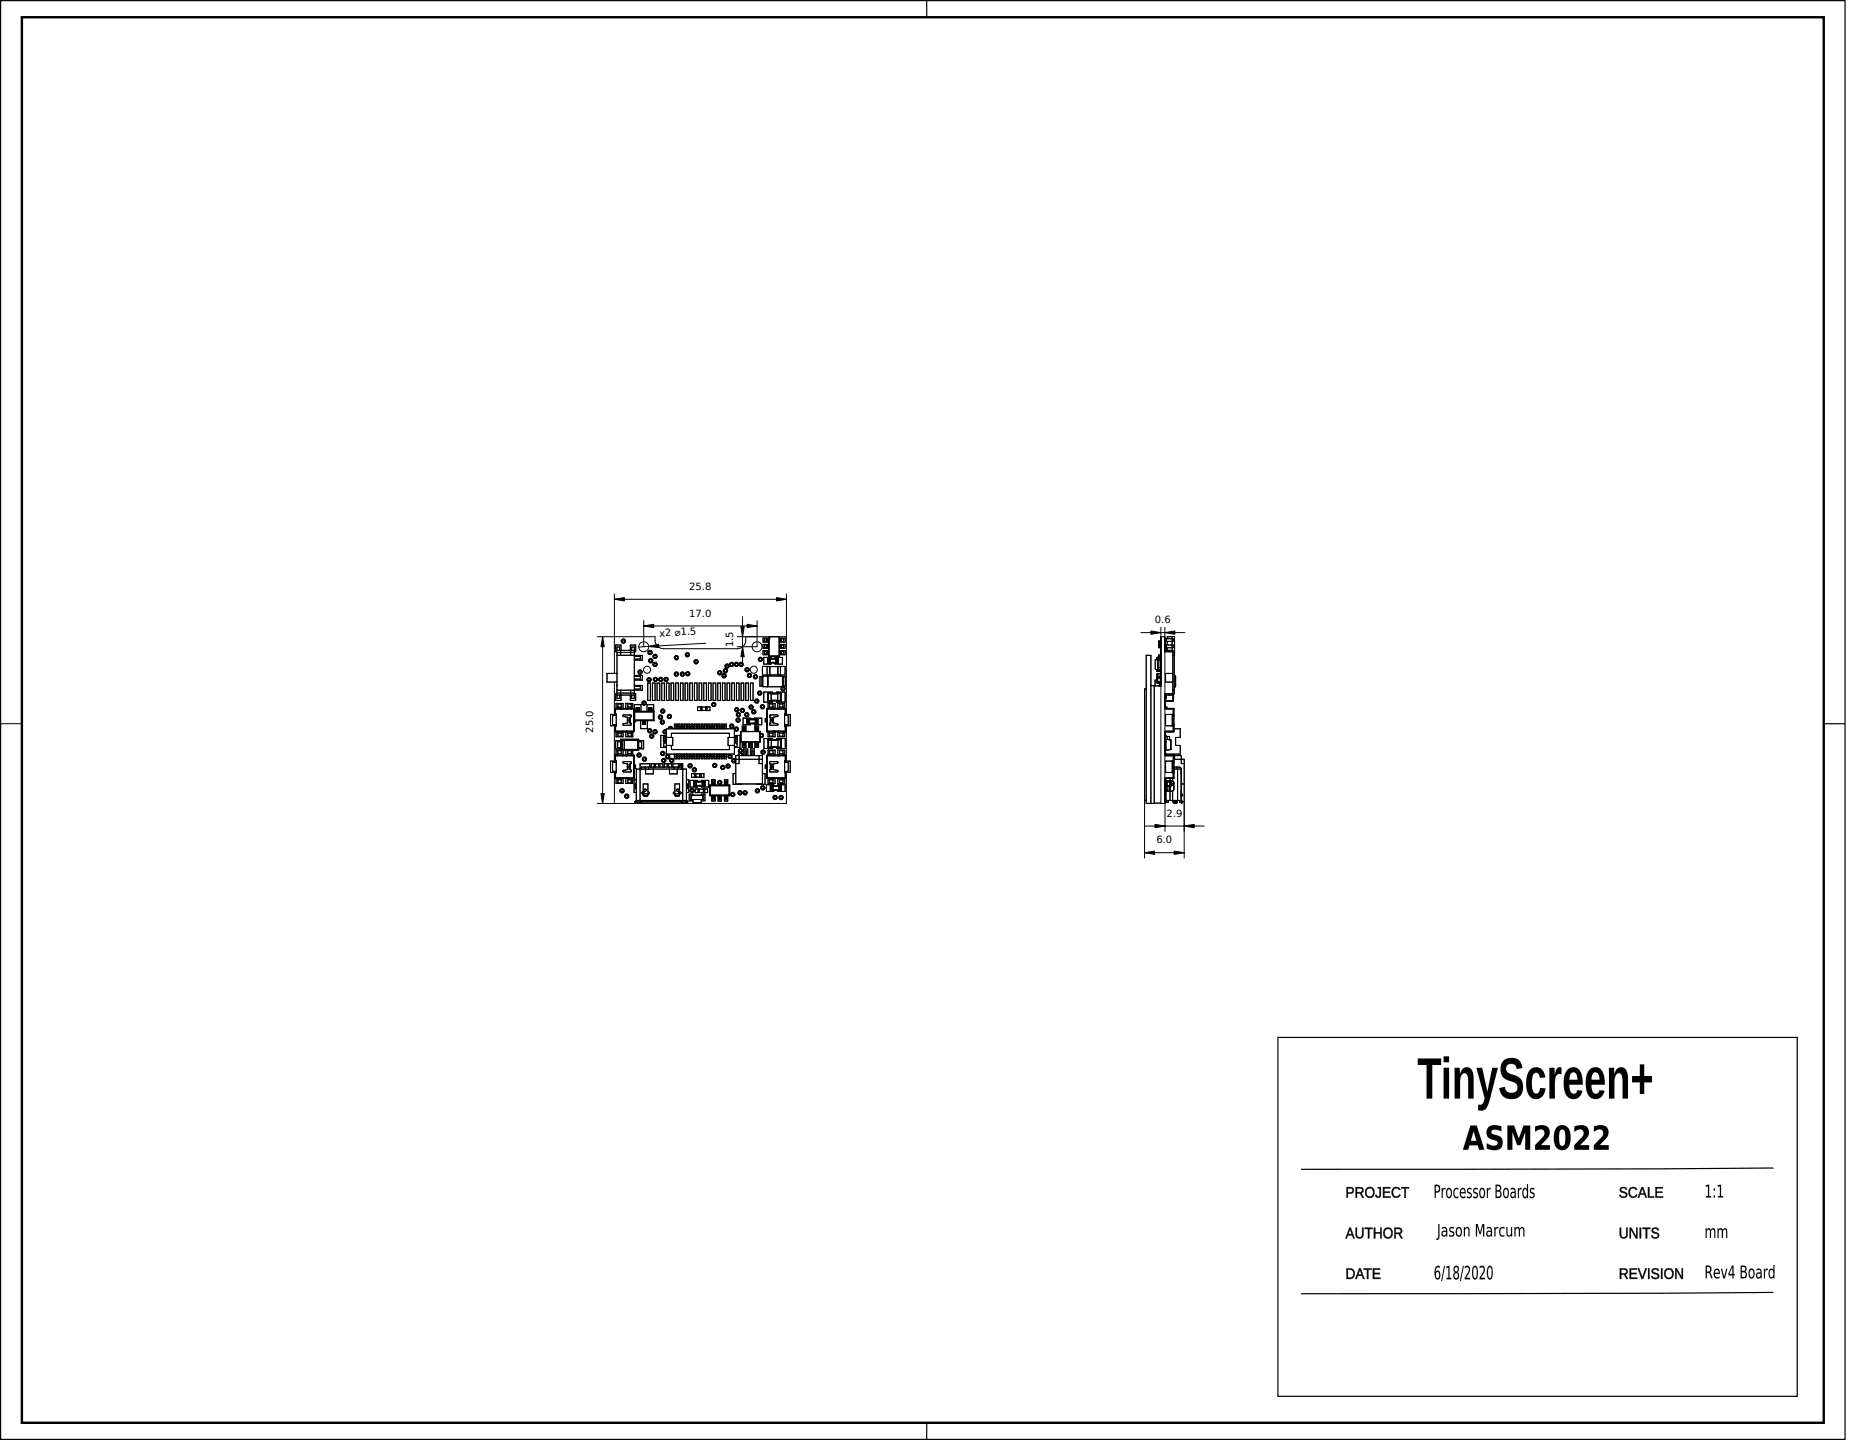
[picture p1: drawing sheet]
<svg xmlns="http://www.w3.org/2000/svg" width="279mm" height="216mm" viewBox="0 0 279 216" stroke-linecap="round" stroke-linejoin="round" font-family="sans-serif">
<defs><g id="words">
<g font-size="1.5">
<text x="103.4" y="88.5">25.8</text>
<text x="98.9" y="95.4" transform="rotate(-3 98.9 95.4)">x2 ⌀1.5</text>
<text x="103.4" y="92.4">17.0</text>
<text x="173.2" y="93.5">0.6</text>
<text x="110" y="97" transform="rotate(-90 110 97)">1.5</text>
<text x="89" y="109.8" transform="rotate(-90 89 109.8)">25.0</text>
<text x="175" y="122.4">2.9</text>
<text x="173.4" y="126.5">6.0</text>
</g>
</g></defs>
<g fill="none" stroke="#000" stroke-width=".15">
<path d="M89.6 95.5h8.6a1.39 1.39 0 0 0 1.3 1.8h11.1a1.39 1.39 0 0 0 1.2-1.8M90.4 95.5v25M92.1 89.1v11.9M92.1 89.9h25.8M92.5 98.2h2.6M92.9 97.5v-.5h-.4v.5h2.6M93.1 97.5v.7M93.1 97.5v-.8h-.8v1h.2M94.5 97.5v-.8h.8v1h-.2M94.6 97.5v.7M94.7 97.5v-.5h.4v7.7h-.4v-.5M95.1 98.4h.9v.4h-.9"/>
<path d="M95.1 97.8h-2.6v6.9h.4v-.5M95.1 98.3h1.2v.7h-1.2M96.5 93.1v3.9M96.5 93.9h17M98.1 98.3h.2M102.9 98.3h.4M105.9 96.4l-10.2 .6M110.6 95.5h7.3M111.4 92.5v7.5M113.5 93.1v3.9h-2.9M115 95.8v.4M115 96.7v.4"/>
<path d="M115 97.7v.4M115 99.9h2v1.3h-2zM115.1 95.8v.4M115.1 96.7v.4M115.1 97.7v.4M115.1 99.4l.1 .1M115.1 99.4h.4M115.1 98.8h.4M115.1 98.8v.6M115.2 98.7l-.1 .1M115.2 98.7h.3v.8h-.3M115.2 98.7v.8"/>
<path d="M115.2 95.8v.4M115.2 96.7v.4M115.2 97.7v.4M115.3 95.7h-.9v.6h.9M115.3 96.6h-.9v.6h.9M115.3 97.6h-.9v.6h.9M115.3 95.4v3M115.3 95.4h1.6M115.3 98.4h1.6M115.3 95.8h-.6v.4h.6M115.3 96.7h-.6v.4h.6M115.3 97.7h-.6v.4h.6"/>
<path d="M115.3 98.4h.1M115.4 99.9h-1.1v1.3h1.1M115.4 99.9v1.3M115.5 98.8h.9M115.5 99.4h.9M115.5 98.7h.9M115.5 99.3h.9M115.6 98.7v-.1h-1.1v1h1.1v-.2M116.2 98.7v-.1h1.1v1h-1.1v-.2M116.4 99.4h.3M116.4 98.8h.3M116.6 98.7l.1 .1"/>
<path d="M116.6 98.7v.8M116.6 99.9v1.3M116.6 98.7h-.2v.8h.2M116.7 99.9h1v1.3h-1M116.7 99.4l-.1 .1M116.7 98.8v.6M116.9 98.4h.1M116.9 95.8h.6v.4h-.6M116.9 96.7h.6v.4h-.6M116.9 97.7h.6v.4h-.6M116.9 95.7h.8v.6h-.8M116.9 96.6h.8v.6h-.8"/>
<path d="M116.9 97.6h.8v.6h-.8M116.9 95.4v3M116.9 95.4v.4M116.9 96.2v.5M116.9 97.1v.6M116.9 98.1v.3M116.9 95.8v.4M116.9 96.7v.4M116.9 97.7v.4M117.1 95.8v.4M117.1 96.7v.4M117.1 97.7v.4"/>
<path d="M117.2 95.8v.4M117.2 96.7v.4M117.2 97.7v.4M117.9 89.1v18M171.1 94.9h6.6M173.6 98.6v.3M173.6 98.8h.5M173.6 98.6h.5M173.6 98.6h.1M173.6 98.6v.2M173.6 98.8v.1M173.7 98.9h-.4v1.4l.1 .1h.3"/>
<path d="M173.7 98.9v1.5M173.7 98.9h.1M173.7 98.9h.3M173.8 98.9h.2v1.5M173.8 98.9h.1M173.8 96.3h.1M173.8 96.9h.1M173.8 98.4h.1M173.9 96.2h.2v.9h-.2zM173.9 98.6v-.3h.2l-.1 .5M174 99.3h.1M174.1 99.9h.1"/>
<path d="M174.1 99.3l-.1 .8M174.1 99.4h.1M174.1 96.4h.1M174.1 96.9h.1M174.1 98.5h.1M174.1 99.5h.1M174.1 98.8v.1M174.1 98.9l-.3-.1-.1 .1M174.1 99.5v.1M174.1 97.5h.1M174.1 96.1h-.3v1h.3M174.1 98.2h-.3v.4"/>
<path d="M174.1 100h.1M174.1 95.8h.1M174.1 95.6h.1M174.1 98.1h.1M174.1 98.8h.1M174.1 97h.1M174.1 98.9h.1M174.1 98.6h.1M174.1 94.1v26.4h.6M174.1 95.5h.6M174.7 94.1v30.5M174.7 97.7h1.1l.1 .1v6.1l-.1 .1h-1.1"/>
<path d="M174.7 96.7h1.2v.4h-1M174.7 95.7h.1M174.7 96.6h.1M174.7 95.8h.1M174.7 96.4h.1M174.7 95.6h.1M174.7 97.5h1.1l.2 .1 .1 .2v6.1l-.1 .3h-.2h-1.1M174.7 97h.2v.5M174.7 95.8h1.2v.4h-1.2M174.9 95.8v.4M174.9 96.7v.3M175.1 96.2v.5"/>
<path d="M175.1 97.1v.4M175.4 97.5v.2M175.8 95.4l.4 .1-.1 2.9M175.8 95.4l-.7 .1v.3M175.8 95.4v.4M175.8 96.2v.5M175.8 97.1v.4M175.8 95.8v.4M175.8 96.7v.4M175.9 98.2h.2M.1 108.5h3.2M92.1 102.3v4.8"/>
<path d="M92.1 108.8v5.3M92.1 115.8v4.7M92.2 116.6l.1 .1M92.2 109.6l.1 .1M92.2 113.3h2.9M92.2 114.1h.2v1.8h-.2M92.2 114.1h-.6v1.7h.6M92.2 107.1h.2v1.8h-.2M92.2 107.1h-.6v1.7h.6M92.2 116.6h2.9M92.2 109.6h2.9M92.2 106.3v1"/>
<path d="M92.2 108.7v.9M92.2 113.3v1M92.2 115.7v.9M92.3 113.2l-.1 .1M92.3 106.2l-.1 .1M92.3 113.2h2.7M92.3 116.7h2.7M92.3 106.2h2.7M92.3 109.7h2.7M92.3 106.2v.9M92.3 108.9v.8M92.3 113.2v.9"/>
<path d="M92.3 115.9v.8M92.4 116.7v.8h1v-.8M92.4 106.2v-.7h1v.7M92.4 109.7v.8h1v-.8M92.4 114.2l-.5 .1v1.3l.5 .1M92.4 107.2l-.5 .1v1.3l.5 .1M92.5 102.7v.1M92.5 104.2h2.6M92.5 101h-1.5v1.3h1.5M92.5 104h-.2v1h.8v-.8M92.5 103.9h2.6M92.6 106.2v-.2h.6v.2"/>
<path d="M92.6 113.2v-.2h.6v.2M92.6 116.7v.2h.6v-.2M92.6 109.7v.2h.6v-.2M92.7 109.9v.5h.5v-.5M92.7 116.9v.5h.5v-.5M92.7 113v-.5h.5v.5M92.7 106v-.5h.5v.5M93.1 110.8h2.7M93.1 111.2h-.5v.9h.5M93.1 111.1h-.8v1.2h.8M93.1 110.8v1.7l.1-.1M93.1 110.8l.1 .2"/>
<path d="M93.1 103.5v.7M93.2 110.9h2.5v1.5h-2.5zM93.2 111v1.4M93.2 112.4h2.5M93.2 111h2.5M93.3 106.2v.1M93.3 109.6v.1M93.3 113.2v.1M93.3 116.6v.1M93.4 106.2v.1M93.4 109.6v.1M93.4 113.2v.1"/>
<path d="M93.4 116.6v.1M93.4 110.9v1.5M93.4 112.5v.7M93.6 110.9v1.5M93.8 116.7v.8h1.1v-.8M93.8 106.2v-.7h1.1v.7M93.8 109.7v.8h1.1v-.8M93.8 112.5v.7M94 106.2v.1M94 109.6v.1M94 113.2v.1M94 116.6v.1"/>
<path d="M94.1 107.5v.9M94.1 114.5v.9M94.1 115h.4M94.1 108h.4M94.1 106.2v-.2h.6v.2M94.1 113.2v-.2h.6v.2M94.1 116.7v.2h.6v-.2M94.1 109.7v.2h.6v-.2M94.2 109.9v.5h.5v-.5M94.2 116.9v.5h.5v-.5M94.2 113v-.5h.5v.5M94.2 106v-.5h.5v.5"/>
<path d="M94.5 107.5v.9M94.5 114.5v.9M94.6 114.5l.1-.1-.1-.2h-1.1l-.1 .1 .1 .1 .7 .2v.8l-.8 .1v.2h1.2l.1-.1-.1-.2M94.6 107.5l.1-.1-.1-.2h-1.2v.2l.8 .2v.8l-.7 .1-.1 .1 .1 .1h1.1l.1-.1-.1-.2M94.6 114.5h-.1v.9h.1M94.6 107.5h-.1v.9h.1M94.6 103.5v.7M94.9 112.5v.7M95 113.2l.1 .1M95 106.2l.1 .1h-2.9M95 106.2v3.5M95 113.2v3.5"/>
<path d="M95.1 116.6l-.1 .1M95.1 109.6l-.1 .1M95.1 106.6h3M95.1 106.7h.1M95.1 113.3v3.3M95.1 114.7h.2v.5h-.2M95.1 101.3h1.2v.7h-1.2M95.1 101.4h.9v.4h-.9M95.1 104h.2v1h-.8v-.8M95.1 102.8h1.2v.7h-3.8M95.1 102.9h.9v.4h-.9M95.2 108h2.9"/>
<path d="M95.2 108v.2M95.2 114.7v.5M95.2 107.9l-.1 .1M95.2 107.9h2.8M95.2 106.7h2.8M95.2 106.7v1.2M95.3 108v.2h-.2M95.4 106.6v-.5h.4v.5M95.4 106.4h.4M95.4 106.6h.4M95.4 106.3h.4M95.4 117.4l-.1 .2v.5l.1 .2"/>
<path d="M95.4 116.9h-.3v1.9h.3M95.7 112.4l.1 .1M95.7 111v1.4M95.8 112.5h-3.4v.7M95.8 111.2h.4v.9h-.4M95.8 111.1h.7v1.2h-.7M95.8 110.8l-.1 .2M95.8 110.8v1.7M96.1 108v1.2h1v-1.2M96.1 106.6v-1h-1v4M96.2 115.3v-.3h6v.3M96.4 108v.6h.4v-.6"/>
<path d="M96.4 108.3h.4M96.4 108.4h.4M96.4 108.1h.4M96.4 118.8v.2M96.5 117.5h.7v1.3h.2v.2h-1.1v-.2h.2zM96.5 118.3h.3l.1 .2-.1 .1h-.3M96.5 119v.3l.2 .1M96.5 119.1l.2 .2M96.6 118.6v.4M96.7 119.3h.3M96.7 119.4h.3M96.7 119.3v.1"/>
<path d="M96.7 115v.3M97 119.3v.1M97 106.6v-1h1v1M97.1 102.4h.4v2.6h-.4zM97.2 119v.3l-.2 .1M97.2 119.1l-.2 .2M97.3 115v.3M97.3 106.6v-.5h.4v.5M97.3 106.4h.4M97.3 106.6h.4M97.3 106.3h.4M97.5 115v-.5h-1.5v5.8l.2 .1"/>
<path d="M97.7 115v-.5h.4v.5M97.8 102.4h.4v2.6h-.4zM98 115v1h-1.2v-.7M98 107.9l.1 .1M98 106.7v1.2M98.1 106.6v1.4M98.1 106.6l-.1 .1M98.3 115v-.5h.5v.5M98.5 102.4h.4v2.6h-.4zM99 115v-.5h.4v.5M99.2 102.4h.4v2.6h-.4zM99.6 115v-.5h.5v.5"/>
<path d="M99.7 110.4v.8M99.7 111.2v.2h-.2v.5h.4M99.8 110.4v.8h-.3v-.8h.4M99.9 112.6v.1M99.9 109.5a.32 .32 0 0 0-.4 0 .32 .32 0 0 0 0 .4 .32 .32 0 0 0 .4 .1M99.9 109.3h10.2v3.8h-10.2zM99.9 110.6h1v1.2h-1M99.9 102.4h.4v2.6h-.4zM99.9 110.3h-.8v1.8h.8M100.2 109.3a.32 .32 0 0 1 .3-.4 .32 .32 0 0 1 .4 .4M100.3 115v-.5h.4v.5M100.4 109.3a.19 .19 0 0 1 .1-.3 .19 .19 0 0 1 .2 .3"/>
<path d="M100.4 115v1h1.2v-.7M100.6 102.4h.4v2.6h-.4zM100.7 110.6v-.7h8.7v.7M100.7 111.8v.6h8.7v-.6M100.9 115v-.5h1.5v5.8l-.2 .1M101.1 115v.3M101.1 109.3v-.7h.3v.7M101.2 108.9h.2v.4M101.2 113.1l-.1 .7h.3v-.7M101.2 117.5h.7v1.3h.2v.2h-1.1v-.2h.2zM101.2 119v.3l.2 .1M101.2 119.1l.2 .2"/>
<path d="M101.3 102.4h.4v2.6h-.4zM101.4 113.1v.4h-.2M101.4 119.3v.1M101.4 119.3h.3M101.4 119.4h.3M101.6 109.3v-.7h.3v.7M101.6 113.1v.7h.3v-.7M101.6 115v.3M101.7 109.3v-.4h.2v.4M101.7 113.1v.4h.2v-.4M101.7 119.3v.1M101.7 115a.32 .32 0 0 1 .2-.4 .32 .32 0 0 1 .4 .2 .32 .32 0 0 1-.1 .4"/>
<path d="M101.8 118.6v.4M101.9 115v-.2l.2-.1 .1 .3M101.9 118.3h-.3l-.2 .2 .2 .1h.3M101.9 119v.3l-.2 .1M101.9 119.1l-.2 .2M102 118.8v.2M102 102.4h.4v2.6h-.4zM102.1 109.3v-.7h.3v.7M102.1 113.1v.7h.3v-.7M102.2 113.1v.4h.2M102.4 108.9h-.2v.4M102.6 109.3v-.7h.3v.7"/>
<path d="M102.7 108.9h.2v.4M102.7 113.1l-.1 .7h.3v-.7M102.7 102.4h.4v2.6h-.4zM102.9 113.1v.4h-.2M102.9 117.4l.2 .2v.5l-.2 .2M102.9 116.9h.4v1.9h-.4M103.1 109.3v-.7h.3v.7M103.1 113.1v.7h.3v-.7M103.2 109.3v-.4h.2v.4M103.2 113.1v.4h.2v-.4M103.4 102.4h.4v2.6h-.4zM103.6 109.3v-.7h.3v.7"/>
<path d="M103.6 113.1v.7h.3v-.7M103.7 113.1v.4h.2M103.7 119.3h1.7v.6h-1.7zM103.7 116h1.9v.5h-1.9zM103.9 108.9h-.2v.4M103.9 119.2h-.3v.7h.3v.4h1.2l.1-.4h.2v-.7h-.2M103.9 119.3v-.2h-.5v1h.5M104.1 117.8l.1 .1M104.1 117.2h.3M104.1 117.8h.3M104.1 117.2v.6M104.1 119.3h.9"/>
<path d="M104.1 102.4h.4v2.6h-.4zM104.1 109.3v-.7h.3v.7M104.1 116v.5M104.2 108.9h.2v.4M104.2 113.1l-.1 .7h.3v-.7M104.2 117.1l-.1 .1M104.2 117.1h.2v.8h-.2M104.2 117.1v.8M104.3 118.3h.6v.5h-.6zM104.3 116v.5M104.4 116h.1M104.4 116.5h.1"/>
<path d="M104.4 113.1v.4h-.2M104.4 117.3h.9M104.4 117.2h.9M104.4 117.9h.9M104.4 117.8h.9M104.6 117.2v-.2h-1.1v1h1.1v-.1M104.6 109.3v-.7h.3v.7M104.6 113.1v.7h.3v-.7M104.7 109.3v-.4h.2v.4M104.7 113.1v.4h.2v-.4M104.7 118.3h1v.5h-1zM104.8 107.9h.1"/>
<path d="M104.8 102.4h.4v2.6h-.4zM104.9 116h.1M104.9 116.5h.1M104.9 116v.5M105 106h1v.5h-1zM105.1 109.3v-.7h.3v.7M105.1 113.1v.7h.3v-.7M105.1 116v.5M105.2 119.3v-.2h.5v1h-.5M105.2 113.1v.4h.2M105.2 117.2v-.2h1.1v1h-1.1v-.1M105.2 106v.5"/>
<path d="M105.3 106h-.7v.5h.7M105.3 117.2h.4M105.3 117.8h.4M105.4 108.9h-.2v.4M105.5 118.3h.6v.5h-.6M105.5 118.3v.5M105.5 102.4h.4v2.6h-.4zM105.6 117.1l.1 .1M105.6 117.1h-.3v.8h.3M105.6 117.1v.8M105.6 109.3v-.7h.3v.7M105.7 108.9h.2v.4"/>
<path d="M105.7 113.1l-.1 .7h.3v-.7M105.7 117.8l-.1 .1M105.7 117.2v.6M105.8 106h.7v.5h-.7M105.8 106v.5M105.9 113.1v.4h-.2M106.1 109.3v-.7h.3v.7M106.1 113.1v.7h.3v-.7M106.2 109.3v-.4h.2v.4M106.2 113.1v.4h.2v-.4M106.2 102.4h.4v2.6h-.4zM106.4 117.7h3"/>
<path d="M106.4 117.7v1.6M106.4 117.7l.1 .1M106.4 119.3h3M106.5 117.8h2.8M106.5 119.2l-.1 .1M106.5 117.8v1.4M106.5 119.2h2.8M106.6 109.3v-.7h.3v.7M106.6 113.1v.7h.3v-.7M106.7 113.1v.4h.2M106.7 117.7v-.8h.5v.8M106.7 119.3v.8h.5v-.8"/>
<path d="M106.8 117.7v-.6h.4v.6M106.8 119.3v.6h.4v-.6M106.8 117.4h.4M106.8 117.6h.4M106.8 119.6h.4M106.8 119.4h.4M106.8 117.3h.4M106.8 119.7h.4M106.9 108.9h-.2v.4M106.9 102.4h.4v2.6h-.4zM107.1 109.3v-.7h.3v.7M107.2 108.9h.2v.4"/>
<path d="M107.2 113.1l-.1 .7h.3v-.7M107.4 113.1v.4h-.2M107.6 102.4h.4v2.6h-.4zM107.6 109.3v-.7h.3v.7M107.6 113.1v.7h.3v-.7M107.7 109.3v-.4h.2v.4M107.7 113.1v.4h.2v-.4M107.7 119.3v.8h.5v-.8M107.7 119.3v.6h.4v-.6M107.7 119.6h.4M107.7 119.4h.4M107.7 119.7h.4"/>
<path d="M108.1 109.3v-.7h.3v.7M108.1 113.1v.7h.3v-.7M108.2 113.1v.4h.2M108.3 102.4h.4v2.6h-.4zM108.4 108.9h-.2v.4M108.6 117.7v-.8h.5v.8M108.6 109.3v-.7h.3v.7M108.6 119.3v.8h.5v-.8M108.7 108.9h.2v.4M108.7 113.1l-.1 .7h.3v-.7M108.7 117.7v-.6h.4v.6M108.7 119.3v.6h.4v-.6"/>
<path d="M108.7 117.4h.4M108.7 117.6h.4M108.7 119.6h.4M108.7 119.4h.4M108.7 117.3h.4M108.7 119.7h.4M108.9 113.1v.4h-.2M109 102.4h.4v2.6h-.4zM109.3 117.8v1.4M109.3 119.2l.1 .1M109.4 117.7l-.1 .1M109.4 117.7v1.6"/>
<path d="M109.7 102.4h.4v2.6h-.4zM110.1 109.3a.32 .32 0 0 1 .5-.3 .32 .32 0 0 1 0 .6 .32 .32 0 0 1-.5-.2M110.1 112.6v.1M110.1 110.6h-.9v1.2h.9M110.1 110.4h.5v.8h-.4v-.8M110.1 110.3h.9v1.8h-.9M110.3 114a.32 .32 0 0 0-.4-.2 .32 .32 0 0 0 0 .5 .32 .32 0 0 0 .4-.1M110.3 113.3h4v4.2h-4zM110.3 113.8h4M110.3 111.2v.2h.2v.5h-.4M110.3 116h-.4v1.6l1.2-.1M110.4 110.4v.8"/>
<path d="M110.4 102.4h.4v2.6h-.4zM110.8 113.3a.32 .32 0 0 1 .2-.5 .32 .32 0 0 1 .3 .5M110.8 113.3v1.2h-.5M110.9 113.3v-.2l.2-.1 .1 .2v.1M111.1 109.7h2.9M111.1 109.7h.1M111.1 109.7v1.6M111.1 111.3h2.9M111.1 111.2l2.9 .1M111.1 109.7v1.5M111.1 111.2v.1M111.1 102.4h.4v2.6h-.4z"/>
<path d="M111.3 109.7v-.8h.6v.8M111.3 111.3v.8h.6v-.8M111.4 111.4h.4M111.4 109.7v-.6h.4v.6M111.4 111.3v.6h.4v-.6M111.4 109.5h.4M111.4 109.2h.4M111.4 109.3h.4M111.4 109.4h.4M111.4 111.5h.4M111.4 111.6h.4M111.4 111.7h.4"/>
<path d="M111.5 113.3v-1h.6v1M111.7 113.3v-.7h.2v.7M111.8 102.4h.4v2.6h-.4zM112 108.5l.1 .1M112 107.9v.6M112 107.9h.4M112 108.5h.4M112.1 107.8l-.1 .1M112.1 107.8h.3v.8h-.3M112.1 107.8v.8M112.3 111.3v.8h.5v-.8M112.3 111.4h.4"/>
<path d="M112.3 111.3v.6h.4v-.6M112.3 111.5h.4M112.3 111.6h.4M112.3 111.7h.4M112.4 108.5h.9M112.4 107.8h.9M112.4 108.4h.9M112.4 107.9h.9M112.5 102.4h.4v2.6h-.4zM112.5 113.3v-1h.6v1M112.5 107.8v-.1h-1.1v1h1.1v-.2M112.7 113.3v-.7h.2v.7"/>
<path d="M113.1 107.8v-.1h1.1v1h-1.1v-.2M113.2 109.7v-.8h.6v.8M113.2 111.3v.8h.6v-.8M113.3 111.4h.4M113.3 109.7v-.6h.4v.6M113.3 111.3v.6h.4v-.6M113.3 107.9h.3M113.3 108.5h.3M113.3 109.5h.4M113.3 109.2h.4M113.3 109.3h.4M113.3 109.4h.4"/>
<path d="M113.3 111.5h.4M113.3 111.6h.4M113.3 111.7h.4M113.5 107.8l.1 .1M113.5 107.8h-.2v.8h.2M113.5 107.8v.8M113.6 108.5l-.1 .1M113.6 107.9v.6M113.8 113.3v1.2h.5M114 110a.32 .32 0 0 1 .4 0 .32 .32 0 0 1 0 .5 .32 .32 0 0 1-.4 0M114 109.7h-2.9M114 109.7v1.6"/>
<path d="M114.3 116h.4v1.6l-1.2-.1M114.4 101.4h2.9v1.6h-2.9zM114.4 101.5h-.4v1.4h.4M114.4 101.6h-.1v1.2h.1M114.9 107.7v.5M114.9 114.7v.5M115 116.6l.1 .1M115 109.6l.1 .1M115 113.3h2.9M115 116.6h2.9M115 106.3h2.9M115 109.6h2.9"/>
<path d="M115 106.3v3.3M115 113.3v3.3M115 114.7h-.2v.5h.2M115 107.7h-.2v.5h.2M115.1 113.2l-.1 .1M115.1 106.2l-.1 .1M115.1 113.2h2.7M115.1 116.7h2.7M115.1 106.2h2.7M115.1 109.7h2.7M115.1 106.2v3.5M115.1 113.2v3.5"/>
<path d="M115.1 105l.1 .1M115.1 104h.5M115.1 105h.5M115.1 104v1M115.2 101.4v1.6M115.2 112l.1 .1M115.2 110.9v1.1M115.2 110.9h.5M115.2 112h.5M115.2 113.2v-.7h1v.7M115.2 116.7v.8h1v-.8M115.2 106.2v-.7h1v.7"/>
<path d="M115.2 109.7v.8h1v-.8M115.2 103.9l-.1 .1M115.2 103.9h.4v1.2h-.4M115.2 103.9v1.2M115.3 110.8l-.1 .1M115.3 110.8h.4v1.3h-.4M115.3 110.8v1.3M115.4 106.2v-.2h.6v.2M115.4 113.2v-.2h.6v.2M115.4 116.7v.2h.6v-.2M115.4 109.7v.2h.6v-.2M115.4 109.9v.5h.5v-.5"/>
<path d="M115.4 116.9v.5h.5v-.5M115.4 113v-.5h.5v.5M115.4 106v-.5h.5v.5M115.4 114.2h1.2v.2l-.7 .2v.8l.7 .1v.2h-1.2v-.3h.2v-.9h-.2zM115.4 107.2h1.2v.2l-.7 .2v.8l.7 .1v.2h-1.2v-.3h.2v-.9h-.2zM115.5 107.5v.9M115.5 114.5v.9M115.5 115h.5M115.5 108h.5M115.5 118.5l.1 .1M115.5 118.5h.4M115.5 117.9v.6"/>
<path d="M115.5 117.9h.4M115.6 117.8l-.1 .1M115.6 105.1h1M115.6 117.8h.3v.8h-.3M115.6 117.8v.8M115.6 103.9h1M115.6 105h1M115.6 104h1M115.7 112h1M115.7 110.9h1M115.7 111.9h1M115.7 111h1"/>
<path d="M115.8 103.9v-.1h-1.3v1.5h1.3v-.2M115.9 110.9v-.2h-1.3v1.5h1.3v-.2M115.9 117.9h.9M115.9 117.8h.9M115.9 118.5h.9M115.9 118.4h.9M116 107.5v.9M116 114.5v.9M116 117.8v-.1h-1.1v1h1.1v-.2M116.1 106.2v.1M116.1 109.6v.1M116.1 113.2v.1"/>
<path d="M116.1 116.6v.1M116.4 103.9v-.1h1.3v1.5h-1.3v-.2M116.5 110.9v-.2h1.3v1.5h-1.3v-.2M116.6 113.2v-.7h1.1v.7M116.6 104h.5M116.6 116.7v.8h1.1v-.8M116.6 106.2v-.7h1.1v.7M116.6 109.7v.8h1.1v-.8M116.6 105h.5M116.6 117.8v-.1h1.1v1h-1.1v-.2M116.7 110.9h.5M116.7 112h.5"/>
<path d="M116.7 106.2v.1M116.7 109.6v.1M116.7 113.2v.1M116.7 116.6v.1M116.8 106.2v.1M116.8 109.6v.1M116.8 113.2v.1M116.8 116.6v.1M116.8 118.5h.3M116.8 117.9h.3M116.9 106.2v-.2h.6v.2M116.9 113.2v-.2h.6v.2"/>
<path d="M116.9 116.7v.2h.6v-.2M116.9 109.7v.2h.6v-.2M116.9 109.9v.5h.5v-.5M116.9 116.9v.5h.5v-.5M116.9 113v-.5h.5v.5M116.9 106v-.5h.5v.5M117 117.8l.1 .1M117 103.9l.1 .1M117 103.9h-.4v1.2h.4M117 117.8h-.2v.8h.2M117 103.9v1.2M117 117.8v.8"/>
<path d="M117.1 110.8l.1 .1M117.1 110.8h-.4v1.3h.4M117.1 110.8v1.3M117.1 118.5l-.1 .1M117.1 105l-.1 .1M117.1 104v1M117.1 117.9v.6M117.2 112l-.1 .1M117.2 110.9v1.1M117.3 101.6h.2v1.2h-.2M117.3 101.5h.5v1.4h-.5M117.7 114.2l.5 .1v1.3l-.5 .1"/>
<path d="M117.7 107.2l.5 .1v1.3l-.5 .1M117.8 113.2l.1 .1M117.8 106.2l.1 .1M117.8 106.2v.9M117.8 108.9v.8M117.8 113.2v.9M117.8 115.9v.8M117.9 116.6l-.1 .1M117.9 109.6l-.1 .1M117.9 114.1h-.2v1.8h.2M117.9 114.1h.6v1.7h-.6M117.9 107.1h-.2v1.8h.2"/>
<path d="M117.9 107.1h.6v1.7h-.6M117.9 106.3v1M117.9 108.7v.9M117.9 113.3v1M117.9 115.7v.9M117.9 115.8v4.7h-28.3M117.9 108.8v5.3M171.7 120h.2M171.9 103.3h-.2v25.3M172.6 102.8h.5v17.7h-1.2v-22.2h.7v22.2M173.1 102.8h1M173.5 101.1h.1"/>
<path d="M173.6 100.6v.1M173.6 102.4h.1M173.6 100.4v.2M173.6 101.5v.9M173.6 102.2h.5M173.6 100.6h.5M173.6 101.5h.5M173.6 102.4h.5M173.6 102h-.4v.8M173.6 101.4v.1M173.6 100.7h.5M173.6 101.4h.5"/>
<path d="M173.6 100.4v.3M173.6 101.4v.2M173.6 102.2v.2M173.6 101.6v.6M173.7 100.4h.1M173.7 100.4l.1 .1 .3-.1M173.8 100.4h.2M173.8 100.4h.1M174 100.4h-.3M174 100.1h.1M174 102.4v.2M174 102.8h.1"/>
<path d="M174 102.5h.1M174.1 102.5v.1M174.1 101.4v.1M174.1 100.5v.2M174.1 101.4v1M174.1 102h.1M174.1 101.6v.6M174.1 100.6v.1M174.1 102.4h.1M174.1 101h-.5v.4M174.1 102.6h-.2v.2M174.1 101l-.6 .1v.9"/>
<path d="M174.1 102.2h.1M174.1 100.7h.1M174.1 102.5h.1M174.1 101.5h.1M174.1 101.1h.1M174.1 102.6h.1M174.1 100.1h-.1M174.1 101.6h-.5M174.1 100.4h.1M174.1 100.6h.1M174.6 107.9h.1M174.7 117.8h.1"/>
<path d="M174.7 105h.1M174.7 110.8h.2M174.7 113.3h2.5v1.2h.4M174.7 113.2h1.3M174.7 116.7h1.3M174.7 106.2h1.3M174.7 109.7h1.3M174.7 116.6h1.4M174.7 106.3h1.4M174.7 109.6h1.4M174.7 112.5h.2M174.7 112.3h.1"/>
<path d="M174.7 111.1h.1M174.7 117.5h.1M174.7 105.5h.1M174.7 110.5h.1M174.7 105.1h.1M174.7 118.2h.1M174.7 118.9h.1M174.7 119.1h.1M174.7 119.7h.1M174.7 110.7h.1M174.7 105l.1 .1M174.7 110.4h.3"/>
<path d="M174.7 105.5h.1v.7M174.7 112.5h.1v.7M174.7 110.4h.7v.5M174.7 112.1h.2M174.7 111.2h.2M174.7 119.2h.1M174.7 119.9h.1M174.7 118.8h.1M174.7 118.3h.1M174.7 106h.3v.2M174.7 117.4h.3M174.7 113h.1"/>
<path d="M174.7 116.9h.1M174.7 109.9h.1M174.7 105h1.3M174.7 118.3h.3M174.7 117.6h.3M174.7 118.1h.3M174.7 118.5h.3M174.8 117.1h1.1M174.8 106.1l.1 .1M174.8 104.7v.4M174.8 109.7v.7M174.8 116.7v.7"/>
<path d="M174.8 105.1h1.1M174.8 117.2h.2M174.9 110.4h.1M174.9 110.8v1.7M174.9 110.8l.7 .1M174.9 116.7v.4M174.9 118.6v1.4M174.9 104.2v.5h-.2M175 113.1v.1M175 117.1v1.5M175 117.2h.6M175 117.8h.6"/>
<path d="M175.1 110.4v.5M175.4 104v.2M175.4 117.9v.7M175.5 116.7v.4M175.5 118.6v1.4M175.6 110.9v1.5M175.6 112.4l-.7 .1M175.6 117.8l-.1 .1h-.5M175.6 117.2l-.1-.1v1.5M175.6 117.2v.6M175.6 117.7l.4 .1v.7M175.6 117.5h.5"/>
<path d="M175.8 107.1h-1v1.7h1M175.8 114.1h-1v1.7h1M175.8 117.1h.1M175.8 118.6h.1M175.9 117.1l.2 .3v.9l-.2 .3M175.9 118.6h-1.2M175.9 118.6h.1M175.9 116.7v.4M175.9 118.6v1.4M175.9 101h-1.1v1.3h1.1M175.9 104.2v.9M175.9 115.6h.2"/>
<path d="M175.9 114.3h.2M175.9 108.6h.2M175.9 107.3h.2M175.9 103.5h.2M176 113.2l.1 .1v3.3M176 106.2l.1 .1M176 106.2v.9M176 108.9v.8M176 113.2v.9M176 115.9v.8M176 117.2v.3M176 105l-.1 .1"/>
<path d="M176 104.1v.9M176.1 115l.9 .1 .2 .2M176.1 116.6l-.1 .1M176.1 109.6l-.1 .1M176.1 109.3h.9v1.3h-.7v1.2h.7v1.3h-2.2M176.1 107.2h-.2v1.5h.2M176.1 114.2h-.2v1.5h.2M176.1 115.3h1.1M176.1 106.3v3.3M176.1 114.1h-.3v1.8h.3M176.1 107.1h-.3v1.8h.3M176.1 101.4h.2v1.6h-.2"/>
<path d="M176.1 115v.3M176.2 113.3v.5h1.4v14.8M176.5 115v.3M176.6 115.3v4.7M177.2 117.5h.4M177.2 115.3v4.7M177.2 119.1v-.1l.2 .3-.2 .1M177.2 116h.1M177.3 119.1l-.1 .1M95.4 120.1l.1 .2M95.4 120l-.2 .2 .2 .2 .3-.4M95.4 120h7.5"/>
<path d="M95.4 120v-4.7h7.5v4.7M95.5 120.4h.6M95.7 120h.1M96 120l-.5 .5M96 120.1l.2 .1M96.2 120.2h6M96.2 120.4h6M96.2 120.2v.2M102.2 120.2v.2M102.3 120.4h.6M102.4 120.1l-.2 .1M102.4 120l.3 .2"/>
<path d="M102.6 120h.1M102.8 120.3l.1 .2M102.9 120l.3 .2-.2 .2-.4-.4M103 120.1l-.2 .2M171.7 127.8h5.9M171.7 123.8h8.9M173.1 120.4h1M174.7 120h2.5M174.7 120h.1M175 120l-.3 .4M175 120h.1M175.2 120v.3h-.4l-.1-.1"/>
<path d="M176 120.1l.2 .1M176 120v.3l.2 .1M176.2 120.2v.2M176.2 120.2h.2M176.2 120.4h.2M176.4 120.2v.2M176.6 120.1l-.2 .1M176.6 120v.3l-.2 .1M176.9 120h.1M177.2 120l.2 .2-.2 .2-.3-.4M177.2 120.1l-.1 .2"/>
<circle cx="93.5" cy="96.1" r=".32"/>
<circle cx="93.5" cy="96.1" r=".19"/>
<circle cx="96.5" cy="97" r=".75"/>
<circle cx="97.5" cy="97.8" r=".32"/>
<circle cx="97.5" cy="97.8" r=".19"/>
<circle cx="97.6" cy="99.1" r=".32"/>
<circle cx="97.6" cy="99.1" r=".19"/>
<circle cx="98.2" cy="98.4" r=".32"/>
<circle cx="98.2" cy="99.6" r=".32"/>
<circle cx="98.2" cy="99.6" r=".19"/>
<circle cx="98.2" cy="98.4" r=".19"/>
<circle cx="101.4" cy="98.6" r=".32"/>
<circle cx="101.4" cy="98.6" r=".19"/>
<circle cx="103.1" cy="98.2" r=".32"/>
<circle cx="103.1" cy="98.2" r=".19"/>
<circle cx="104.4" cy="99.2" r=".32"/>
<circle cx="104.4" cy="99.2" r=".19"/>
<circle cx="109" cy="99.9" r=".32"/>
<circle cx="109" cy="99.9" r=".19"/>
<circle cx="109.7" cy="99.6" r=".32"/>
<circle cx="109.7" cy="99.6" r=".19"/>
<circle cx="110.4" cy="99.6" r=".32"/>
<circle cx="110.4" cy="99.6" r=".19"/>
<circle cx="111.1" cy="99.6" r=".32"/>
<circle cx="111.1" cy="99.6" r=".19"/>
<circle cx="113.5" cy="97" r=".75"/>
<circle cx="114" cy="98.9" r=".32"/>
<circle cx="114" cy="98.9" r=".19"/>
<circle cx="115.5" cy="95.6" r=".03"/>
<circle cx="93.3" cy="118.6" r=".32"/>
<circle cx="93.3" cy="118.6" r=".19"/>
<circle cx="94" cy="119.4" r=".32"/>
<circle cx="94" cy="119.4" r=".19"/>
<circle cx="95.8" cy="113.2" r=".32"/>
<circle cx="95.8" cy="113.2" r=".19"/>
<circle cx="96" cy="100.8" r=".32"/>
<circle cx="96" cy="100.8" r=".19"/>
<circle cx="96.6" cy="105.4" r=".32"/>
<circle cx="96.6" cy="105.4" r=".19"/>
<circle cx="96.6" cy="113.8" r=".32"/>
<circle cx="96.6" cy="113.8" r=".19"/>
<circle cx="97" cy="100.4" r=".53"/>
<circle cx="97.3" cy="101.9" r=".32"/>
<circle cx="97.3" cy="101.9" r=".19"/>
<circle cx="97.4" cy="109.6" r=".32"/>
<circle cx="97.4" cy="109.6" r=".19"/>
<circle cx="97.7" cy="110.4" r=".32"/>
<circle cx="97.7" cy="110.4" r=".19"/>
<circle cx="98.2" cy="109.7" r=".32"/>
<circle cx="98.2" cy="109.7" r=".19"/>
<circle cx="98.3" cy="101.9" r=".32"/>
<circle cx="98.3" cy="101.9" r=".19"/>
<circle cx="99" cy="107.5" r=".32"/>
<circle cx="99" cy="107.5" r=".19"/>
<circle cx="99.1" cy="101.9" r=".32"/>
<circle cx="99.1" cy="101.9" r=".19"/>
<circle cx="99.3" cy="108.3" r=".32"/>
<circle cx="99.3" cy="108.3" r=".19"/>
<circle cx="99.4" cy="113" r=".32"/>
<circle cx="99.4" cy="106.6" r=".32"/>
<circle cx="99.4" cy="106.6" r=".19"/>
<circle cx="99.4" cy="113" r=".19"/>
<circle cx="99.5" cy="114" r=".32"/>
<circle cx="99.5" cy="114" r=".19"/>
<circle cx="99.7" cy="109.7" r=".19"/>
<circle cx="99.9" cy="101.9" r=".32"/>
<circle cx="99.9" cy="101.9" r=".19"/>
<circle cx="100.1" cy="113.5" r=".32"/>
<circle cx="100.1" cy="113.5" r=".19"/>
<circle cx="100.4" cy="107.4" r=".32"/>
<circle cx="100.4" cy="107.4" r=".19"/>
<circle cx="100.7" cy="114" r=".32"/>
<circle cx="100.7" cy="114" r=".19"/>
<circle cx="101.4" cy="101.1" r=".32"/>
<circle cx="101.4" cy="101.1" r=".19"/>
<circle cx="102.3" cy="101.1" r=".32"/>
<circle cx="102.3" cy="101.1" r=".19"/>
<circle cx="103.1" cy="101" r=".32"/>
<circle cx="103.1" cy="101" r=".19"/>
<circle cx="103.5" cy="114.8" r=".32"/>
<circle cx="103.5" cy="114.8" r=".19"/>
<circle cx="103.8" cy="118.5" r=".32"/>
<circle cx="103.8" cy="118.5" r=".19"/>
<circle cx="104.1" cy="115.4" r=".32"/>
<circle cx="104.1" cy="115.4" r=".19"/>
<circle cx="107" cy="105.6" r=".32"/>
<circle cx="107" cy="105.6" r=".19"/>
<circle cx="107.2" cy="114.8" r=".32"/>
<circle cx="107.2" cy="114.8" r=".19"/>
<circle cx="107.9" cy="100.9" r=".32"/>
<circle cx="107.9" cy="117.3" r=".32"/>
<circle cx="107.9" cy="117.3" r=".19"/>
<circle cx="107.9" cy="100.9" r=".19"/>
<circle cx="108.4" cy="115.1" r=".32"/>
<circle cx="108.4" cy="115.1" r=".19"/>
<circle cx="108.6" cy="101.3" r=".32"/>
<circle cx="108.6" cy="101.3" r=".19"/>
<circle cx="108.8" cy="100.6" r=".32"/>
<circle cx="108.8" cy="100.6" r=".19"/>
<circle cx="109.2" cy="114.9" r=".32"/>
<circle cx="109.2" cy="114.9" r=".19"/>
<circle cx="109.5" cy="113.4" r=".32"/>
<circle cx="109.5" cy="113.4" r=".19"/>
<circle cx="109.7" cy="108.9" r=".32"/>
<circle cx="109.7" cy="108.9" r=".19"/>
<circle cx="109.9" cy="119.1" r=".32"/>
<circle cx="109.9" cy="119.1" r=".19"/>
<circle cx="110" cy="114.1" r=".19"/>
<circle cx="110.4" cy="109.3" r=".19"/>
<circle cx="110.5" cy="106.4" r=".32"/>
<circle cx="110.5" cy="106.4" r=".19"/>
<circle cx="110.7" cy="108" r=".32"/>
<circle cx="110.7" cy="108" r=".19"/>
<circle cx="110.7" cy="107.2" r=".32"/>
<circle cx="110.7" cy="107.2" r=".19"/>
<circle cx="111" cy="118.9" r=".32"/>
<circle cx="111" cy="118.9" r=".19"/>
<circle cx="111" cy="112.6" r=".32"/>
<circle cx="111" cy="112.6" r=".19"/>
<circle cx="111.3" cy="106.5" r=".32"/>
<circle cx="111.3" cy="106.5" r=".19"/>
<circle cx="111.7" cy="118.9" r=".32"/>
<circle cx="111.7" cy="118.9" r=".19"/>
<circle cx="112" cy="107.2" r=".32"/>
<circle cx="112" cy="107.2" r=".19"/>
<circle cx="112" cy="100.4" r=".32"/>
<circle cx="112" cy="100.4" r=".19"/>
<circle cx="112.4" cy="101.3" r=".32"/>
<circle cx="112.4" cy="101.3" r=".19"/>
<circle cx="112.6" cy="106" r=".32"/>
<circle cx="112.6" cy="106" r=".19"/>
<circle cx="113" cy="100.4" r=".53"/>
<circle cx="113" cy="106.7" r=".32"/>
<circle cx="113" cy="106.7" r=".19"/>
<circle cx="113.3" cy="101.5" r=".32"/>
<circle cx="113.3" cy="101.5" r=".19"/>
<circle cx="113.5" cy="105.1" r=".32"/>
<circle cx="113.5" cy="105.1" r=".19"/>
<circle cx="113.6" cy="118.6" r=".32"/>
<circle cx="113.6" cy="118.6" r=".19"/>
<circle cx="113.9" cy="103.9" r=".32"/>
<circle cx="113.9" cy="103.9" r=".19"/>
<circle cx="114.2" cy="110.3" r=".19"/>
<circle cx="114.3" cy="106" r=".32"/>
<circle cx="114.3" cy="106" r=".19"/>
<circle cx="114.4" cy="118.1" r=".32"/>
<circle cx="114.4" cy="118.1" r=".19"/>
<circle cx="114.4" cy="112.8" r=".32"/>
<circle cx="114.4" cy="112.8" r=".19"/>
<circle cx="116.2" cy="119.6" r=".32"/>
<circle cx="116.2" cy="119.6" r=".19"/>
<circle cx="117.1" cy="119.6" r=".32"/>
<circle cx="117.1" cy="119.6" r=".19"/>
<circle cx="117.4" cy="103.3" r=".32"/>
<circle cx="117.4" cy="103.3" r=".19"/>
</g>
<path d="M.1 .1h276.6v215.7h-276.6zM139 0v2.6M273.5 108.5h3.2M191.7 155.5h77.8v53.9h-77.8zM265.9 175.1l-21 .2h-49.8M265.9 193.7l-21 .2-49.8 .1M139 213.2v2.6" fill="none" stroke="#000" stroke-width=".18"/>
<g fill="#000">
<path d="M212.6 158.7h3.5v1h-1.3v5h-.9v-5h-1.3zM216.5 158.4h.8v.9h-.8zM216.5 160.1h.8v4.6h-.8zM218.1 160.1h.8v.9a1 1 0 0 1 .6-.9 1 1 0 0 1 1.1 .1 2.18 2.18 0 0 1 .4 1.6v2.9h-.8v-2.6a1.08 1.08 0 0 0-.6-1.2 1.2 1.2 0 0 0-.6 1.3v2.5h-.8zM221.4 160.1h.9l.8 3.6 .7-3.6h.8l-1.3 5.2a1.21 1.21 0 0 1-1.6 1.2v-.9a.69 .69 0 0 0 .9-.7l.1-.2zM225.5 159a1.66 1.66 0 0 1 1.8-.3 1.66 1.66 0 0 1 1 1.4l-.8 .2a.8 .8 0 0 0-1-.8 .8 .8 0 0 0-.5 1.2l.9 .4a1.9 1.9 0 0 1 1.5 1.6 1.9 1.9 0 0 1-.9 2 1.81 1.81 0 0 1-2.6-1.6l.8-.2a.99 .99 0 0 0 .8 1 .99 .99 0 0 0 1.1-.6 .93 .93 0 0 0-.9-1.2 1.86 1.86 0 0 1-1.6-1.2 1.86 1.86 0 0 1 .4-1.9zM229.4 160.5a1.33 1.33 0 0 1 1.5-.4 1.33 1.33 0 0 1 .8 1.2l.1 .2-.9 .1a.56 .56 0 0 0-.3-.7 .56 .56 0 0 0-.7 .3l-.2 1.2a1.85 1.85 0 0 0 .4 1.5 .63 .63 0 0 0 .7-.1 .63 .63 0 0 0 .2-.7l.8 .1a1.4 1.4 0 0 1-.8 1.4 1.4 1.4 0 0 1-1.6-.3 3.9 3.9 0 0 1 0-3.8zM232.3 160.1h.8l.1 1a.93 .93 0 0 1 .9-1.1l.1 .1v1a.67 .67 0 0 0-.7 .1 .67 .67 0 0 0-.3 .6v2.9h-.8zM235.1 160.4a1.26 1.26 0 0 1 1.4-.3 1.26 1.26 0 0 1 .7 1.1l.2 1.4h-2a1.17 1.17 0 0 0 .6 1.4l.4-.1 .2-.5 .7 .1a1.36 1.36 0 0 1-1.4 1.3 1.36 1.36 0 0 1-1.3-1.4v-.2a3.7 3.7 0 0 1 .5-2.8zM235.6 160.9l-.2 .5v.5h1.2l-.1-.6a.51 .51 0 0 0-.3-.5 .51 .51 0 0 0-.6 .1zM238.4 160.4a1.26 1.26 0 0 1 1.4-.3 1.26 1.26 0 0 1 .7 1.1l.2 1.4h-2a1.17 1.17 0 0 0 .6 1.4l.4-.1 .2-.5 .7 .1a1.36 1.36 0 0 1-1.4 1.3 1.36 1.36 0 0 1-1.3-1.4v-.2a3.7 3.7 0 0 1 .5-2.8zM238.9 160.9l-.2 .5v.5h1.2l-.1-.6a.51 .51 0 0 0-.3-.5 .51 .51 0 0 0-.6 .1zM241.3 160.1h.8v.9a1 1 0 0 1 .6-.9 1 1 0 0 1 1 .1 2.18 2.18 0 0 1 .5 1.6v2.9h-.9v-2.6a1.08 1.08 0 0 0-.5-1.2 1.2 1.2 0 0 0-.7 1.3v2.5h-.8zM245.9 159.6h.7v1.7h1.2v1h-1.2v1.7h-.7v-1.7h-1.1v-1h1.1z"/>
<path d="M212.6 158.7h3.5v1h-1.3v5h-.9v-5h-1.3zM212.6 158.7v1h1.4l-.1 5h.9v-5h1.3v-1zM216.5 158.4h.8v.9h-.8zM216.5 158.4v.9h.8v-.9zM216.5 160.1h.8v4.6h-.8zM216.5 160.1v4.6h.8v-4.6zM218.1 160.1h.8l.1 .9a1 1 0 0 1 1-1 1 1 0 0 1 1 1.1v3.6h-.8v-2.6a1.08 1.08 0 0 0-.6-1.2 1.12 1.12 0 0 0-.6 1.3v2.5h-.8zM218.1 160.1l.1 4.6h.8v-2.5a1.2 1.2 0 0 1 .6-1.3 .97 .97 0 0 1 .6 1.2v2.6h.8v-2.9a1.58 1.58 0 0 0-.9-1.8 1.2 1.2 0 0 0-1.2 1v-.9zM221.4 160.1h.9l.8 3.6 .7-3.6h.9l-1.4 5.2a1.21 1.21 0 0 1-1.6 1.2v-.9h.4l.2-.1 .4-.8zM221.4 160.1l1.3 4.6a.98 .98 0 0 1-.7 1l-.3-.1v.9h.3a.91 .91 0 0 0 .9-.4l.5-1.1 1.2-4.9h-.8l-.7 3.6-.8-3.6zM225.5 159a1.67 1.67 0 0 1 1.8-.3 1.67 1.67 0 0 1 1 1.4l-.8 .2a.79 .79 0 0 0-1.1-.8 .79 .79 0 0 0-.2 1.3l.7 .3a1.9 1.9 0 0 1 1.5 1.6 1.9 1.9 0 0 1-.9 2 1.79 1.79 0 0 1-2.6-1.6l.8-.2a.98 .98 0 0 0 .8 .9 .98 .98 0 0 0 1.1-.5 .93 .93 0 0 0-.9-1.1 1.86 1.86 0 0 1-1.6-1.3 1.86 1.86 0 0 1 .4-1.9zM225.5 159a1.84 1.84 0 0 0 1 3.1 1.04 1.04 0 0 1 1 1.4 1.01 1.01 0 0 1-1.1 .3 1.01 1.01 0 0 1-.7-.9l-.8 .2a1.81 1.81 0 0 0 1.5 1.7 1.81 1.81 0 0 0 1.9-1.1 1.85 1.85 0 0 0-1.4-2.6 .9 .9 0 0 1-.9-.4 .9 .9 0 0 1 0-1 .86 .86 0 0 1 .9-.2 .86 .86 0 0 1 .6 .8l.8-.2a1.54 1.54 0 0 0-2.1-1.4zM229.4 160.5a1.33 1.33 0 0 1 1.5-.4 1.33 1.33 0 0 1 .8 1.2l.1 .3h-.9a.57 .57 0 0 0-.4-.7 .57 .57 0 0 0-.7 .6l-.1 .9a1.84 1.84 0 0 0 .4 1.5 .66 .66 0 0 0 .9-.8l.8 .1a1.39 1.39 0 0 1-1 1.5 1.39 1.39 0 0 1-1.7-.8 4.1 4.1 0 0 1 .3-3.4zM229.4 160.5a3.7 3.7 0 0 0 .1 4 1.42 1.42 0 0 0 1.6 .1 1.42 1.42 0 0 0 .7-1.4l-.8-.1a.66 .66 0 0 1-.9 .8 3 3 0 0 1-.3-2.5 .55 .55 0 0 1 .5-.6 .55 .55 0 0 1 .6 .6v.2h.9a1.37 1.37 0 0 0-.8-1.4 1.37 1.37 0 0 0-1.6 .3zM232.3 160.1h.8l.1 1a.93 .93 0 0 1 .9-1.1l.1 .1v1a.67 .67 0 0 0-.7 .1 .67 .67 0 0 0-.3 .6v2.9h-.8zM232.3 160.1l.1 4.6h.8v-2.9a.67 .67 0 0 1 .3-.7 .67 .67 0 0 1 .7 0v-1a.65 .65 0 0 0-.9 .7l-.1 .3-.1-1zM235.1 160.4a1.26 1.26 0 0 1 1.4-.3 1.26 1.26 0 0 1 .7 1.1l.2 1.4h-2a1.17 1.17 0 0 0 .6 1.4l.4-.1 .2-.5 .7 .1a1.37 1.37 0 0 1-1.4 1.3 1.37 1.37 0 0 1-1.3-1.4v-.2a3.7 3.7 0 0 1 .5-2.8zM235.1 160.4a3.9 3.9 0 0 0-.1 4 1.34 1.34 0 0 0 1.5 .3 1.34 1.34 0 0 0 .8-1.2l-.7-.1a.57 .57 0 0 1-.7 .6 .57 .57 0 0 1-.5-.7v-.7h2a2.76 2.76 0 0 0-1-2.5l-.6-.1zM235.6 160.9l-.2 .5v.5h1.2l-.1-.6a.51 .51 0 0 0-.3-.5 .51 .51 0 0 0-.6 .1zM235.6 160.9l.3-.1a.84 .84 0 0 1 .7 1.1h-1.2v-.5zM238.4 160.4a1.26 1.26 0 0 1 1.4-.3 1.26 1.26 0 0 1 .7 1.1l.2 1.4h-2a1.17 1.17 0 0 0 .6 1.4l.4-.1 .2-.5 .7 .1a1.37 1.37 0 0 1-1.4 1.3 1.37 1.37 0 0 1-1.3-1.4v-.2a3.7 3.7 0 0 1 .5-2.8zM238.4 160.4a3.9 3.9 0 0 0-.1 4 1.34 1.34 0 0 0 1.5 .3 1.34 1.34 0 0 0 .8-1.2l-.7-.1a.57 .57 0 0 1-.7 .6 .57 .57 0 0 1-.5-.7v-.7h2a2.76 2.76 0 0 0-1-2.5l-.6-.1zM238.9 160.9l-.2 .5v.5h1.2l-.1-.6a.51 .51 0 0 0-.3-.5 .51 .51 0 0 0-.6 .1zM238.9 160.9l.3-.1a.84 .84 0 0 1 .7 1.1h-1.2v-.5zM241.3 160.1h.8v.9a1 1 0 0 1 1-1 1 1 0 0 1 1 1.1l.1 3.6h-.9v-2.6a1.08 1.08 0 0 0-.5-1.2 1.12 1.12 0 0 0-.7 1.3v2.5h-.8zM241.3 160.1v4.6h.8v-2.5a1.2 1.2 0 0 1 .7-1.3 .97 .97 0 0 1 .5 1.2v2.6h.9v-2.9a1.58 1.58 0 0 0-.9-1.8 1.2 1.2 0 0 0-1.2 1v-.9zM245.9 159.6h.7v1.7h1.2v1h-1.2v1.7h-.7v-1.7h-1.1v-1h1.1zM245.9 159.6v1.7h-1.1v1h1.1v1.7h.7v-1.7h1.2v-1h-1.2v-1.7z"/>
<path d="M202 178h.5a.48 .48 0 0 1 .5 .5 .48 .48 0 0 1-.4 .5h-.5v.6h-.1zM202.1 178.2v.6h.4a.31 .31 0 0 0 .4-.3 .31 .31 0 0 0-.4-.3zM203.3 178h.7a.46 .46 0 0 1 .5 .4 .46 .46 0 0 1-.4 .5l.4 .7h-.2l-.3-.7h-.5v.7h-.2zM203.5 178.2v.5h.5a.29 .29 0 0 0 .3-.3 .29 .29 0 0 0-.3-.2zM204.9 178.2a.78 .78 0 0 1 1.2 .3 .78 .78 0 0 1-.7 1.1 .85 .85 0 0 1-.5-1.4zM205.1 178.3a.6 .6 0 0 0-.1 .8 .6 .6 0 0 0 .8 .1 .6 .6 0 0 0 .1-.8 .6 .6 0 0 0-.8-.1zM206.6 178h.5v1.1a.42 .42 0 0 1-.4 .5 .42 .42 0 0 1-.4-.4l.1-.1a.24 .24 0 0 0 .3 .3 .24 .24 0 0 0 .2-.3v-.9h-.3zM207.4 178h1.1v.2h-.9v.5h.8v.1h-.8v.6h.9v.2h-1.1zM208.9 178.2l.5-.2a.58 .58 0 0 1 .6 .4h-.2a.52 .52 0 0 0-.7-.2 .52 .52 0 0 0-.2 .8 .48 .48 0 0 0 .4 .4 .48 .48 0 0 0 .6-.3l.1 .1a.71 .71 0 0 1-.9 .3 .71 .71 0 0 1-.4-1zM210.1 178h1.2v.2h-.5v1.4h-.2v-1.4h-.5z"/>
<path d="M201.9 178h.6a.51 .51 0 0 1 .6 .5 .51 .51 0 0 1-.5 .5h-.5l.1 .6h-.3zM202 178v1.6h.1v-.7h.5a.45 .45 0 0 0 .4-.4 .45 .45 0 0 0-.5-.5zM202.1 178.2v.6l.6-.1a.29 .29 0 0 0 .1-.3 .29 .29 0 0 0-.3-.2zM202.1 178.1h.4a.34 .34 0 0 1 .4 .4 .34 .34 0 0 1-.4 .3h-.4zM203.3 178h.7a.49 .49 0 0 1 .5 .4 .49 .49 0 0 1-.4 .5l.5 .7h-.3l-.3-.7h-.5v.7h-.2zM203.3 178v1.6h.2v-.7h.5l.3 .7h.2l-.4-.7a.42 .42 0 0 0 .4-.5 .42 .42 0 0 0-.5-.4zM203.5 178.2v.5h.5a.26 .26 0 0 0 .3-.3 .26 .26 0 0 0-.3-.2zM203.5 178.1h.5a.32 .32 0 0 1 .3 .3 .32 .32 0 0 1-.3 .4h-.5zM204.9 178.2a.81 .81 0 0 1 1.2 .3 .81 .81 0 0 1-.7 1.1 .88 .88 0 0 1-.5-1.4zM204.9 178.2a.77 .77 0 0 0-.1 1 .77 .77 0 0 0 1 .3 .76 .76 0 0 0 .2-1.1 .76 .76 0 0 0-1.1-.2zM205.1 178.3a.57 .57 0 0 0-.1 .8 .57 .57 0 0 0 .8 .1 .57 .57 0 0 0 0-.8 .57 .57 0 0 0-.7-.1zM205 178.3a.64 .64 0 0 1 1 .3 .64 .64 0 0 1-.6 .8 .7 .7 0 0 1-.4-1.1zM206.6 178h.5v1.1a.44 .44 0 0 1-.4 .5 .44 .44 0 0 1-.4-.5h.2a.21 .21 0 0 0 .1 .3 .21 .21 0 0 0 .3-.2v-1h-.3zM206.6 178v.2l.3-.1v1a.27 .27 0 0 1-.2 .3 .27 .27 0 0 1-.3-.3l-.1 .1a.39 .39 0 0 0 .4 .4 .39 .39 0 0 0 .4-.5v-1.1zM207.4 178h1.1v.2h-.9v.5l.9-.1v.3l-.9-.1v.6h1v.2h-1.2zM207.4 178v1.6h1.1v-.2h-.9v-.6h.8v-.1h-.8v-.6l.9 .1v-.2zM208.9 178.2a.65 .65 0 0 1 1.1 .2l-.2 .1a.5 .5 0 0 0-.7-.3 .5 .5 0 0 0-.1 .7 .45 .45 0 0 0 .4 .5 .45 .45 0 0 0 .4-.4l.2 .1a.73 .73 0 0 1-1 .4 .73 .73 0 0 1-.3-1zM208.9 178.2a.76 .76 0 0 0-.1 1 .76 .76 0 0 0 1 .3l.2-.3-.1-.1a.51 .51 0 0 1-.7 .3 .51 .51 0 0 1-.3-.6 .5 .5 0 0 1 .3-.7 .5 .5 0 0 1 .6 .3h.2a.67 .67 0 0 0-1.1-.2zM210.1 178h1.2v.2h-.5v1.4h-.2v-1.4h-.5zM210.1 178v.2l.6-.1-.1 1.5h.2v-1.5l.5 .1v-.2z"/>
<path d="M215.3 177.8v.8a.39 .39 0 0 0 .5-.4 .39 .39 0 0 0-.5-.4zM215.2 177.6h.4a.61 .61 0 0 1 .4 .7 .61 .61 0 0 1-.7 .5v.8h-.1zM216.2 178.1h.2v.3l.1-.2 .3-.1v.3l-.2-.1a.41 .41 0 0 0-.2 .5v.8h-.2zM217.2 178.3l-.2 .6a.47 .47 0 0 0 .3 .6 .75 .75 0 0 0 0-1.2zM217.1 178.1a.55 .55 0 0 1 .7 .8l-.1 .2a.44 .44 0 0 1-.4 .6 .44 .44 0 0 1-.4-.6v-.6zM218.2 178.2l.2-.1 .3 .1v.2l-.2-.1a.65 .65 0 0 0-.2 1.1l.4-.1v.3a.47 .47 0 0 1-.5 0 .47 .47 0 0 1-.2-.5v-.6zM219.1 178.2a.53 .53 0 0 1 .6 .1 .53 .53 0 0 1 .1 .6h-.7a.41 .41 0 0 0 .4 .5l.3-.1v.2a.56 .56 0 0 1-.7 0 .56 .56 0 0 1-.2-.6zM219.2 178.4l-.1 .3h.6l-.1-.3a.23 .23 0 0 0-.4 0zM220.1 178.2l.3-.1h.2l.1 .3a.27 .27 0 0 0-.5-.1 .27 .27 0 0 0 .2 .5 .47 .47 0 0 1 .3 .6 .47 .47 0 0 1-.7 .2v-.3a.28 .28 0 0 0 .4 .2 .28 .28 0 0 0 .1-.5 .5 .5 0 0 1-.5-.3 .5 .5 0 0 1 .1-.5zM221 178.2l.3-.1h.2l.1 .3a.27 .27 0 0 0-.5-.1 .27 .27 0 0 0 .2 .5 .47 .47 0 0 1 .3 .6 .47 .47 0 0 1-.7 .2v-.3a.28 .28 0 0 0 .4 .2 .28 .28 0 0 0 .1-.5 .5 .5 0 0 1-.4-.3 .5 .5 0 0 1 0-.5zM222.2 178.3l-.2 .6a.47 .47 0 0 0 .3 .6 .75 .75 0 0 0 0-1.2zM222.1 178.1a.55 .55 0 0 1 .6 .8v.2a.44 .44 0 0 1-.4 .6 .44 .44 0 0 1-.4-.6v-.6zM223 178.1h.1v.3l.2-.2 .2-.1v.3l-.1-.1a.41 .41 0 0 0-.3 .5v.8h-.1zM224.5 178.7v.7h.2a.38 .38 0 0 0 .3-.4 .38 .38 0 0 0-.3-.3zM224.5 177.8v.6h.2a.31 .31 0 0 0 .3-.3 .31 .31 0 0 0-.3-.3zM224.3 177.6h.4a.51 .51 0 0 1 .4 .4 .51 .51 0 0 1-.2 .5 .6 .6 0 0 1 .3 .6 .6 .6 0 0 1-.5 .5h-.4zM225.7 178.3l-.1 .6a.47 .47 0 0 0 .3 .6 .75 .75 0 0 0 0-1.2zM225.7 178.1a.55 .55 0 0 1 .6 .8v.2a.44 .44 0 0 1-.4 .6 .44 .44 0 0 1-.5-.6l.1-.6zM226.7 178.9v.4l.2 .2a.46 .46 0 0 0 .3-.6zM226.6 178.2a.49 .49 0 0 1 .6 0 .49 .49 0 0 1 .1 .6v.8h-.1v-.2a.35 .35 0 0 1-.5 .2 .35 .35 0 0 1-.2-.4 .48 .48 0 0 1 .7-.5 .33 .33 0 0 0-.2-.4 .33 .33 0 0 0-.4 .1zM227.6 178.1h.2v.3l.1-.2 .3-.1v.3l-.1-.1a.41 .41 0 0 0-.3 .5v.8h-.2zM229 177.5h.2v2.1h-.2v-.2l-.2 .2a.59 .59 0 0 1-.5-.7v-.2a.39 .39 0 0 1 .2-.5 .39 .39 0 0 1 .5 0v.1zM228.6 178.3l-.1 .6a.48 .48 0 0 0 .2 .6 .76 .76 0 0 0 0-1.2zM229.5 178.2l.3-.1h.2l.1 .3a.27 .27 0 0 0-.5-.1 .27 .27 0 0 0 .2 .5 .47 .47 0 0 1 .3 .6 .47 .47 0 0 1-.7 .2v-.3a.28 .28 0 0 0 .4 .2 .28 .28 0 0 0 .1-.5 .5 .5 0 0 1-.4-.3 .5 .5 0 0 1 0-.5z"/>
<path d="M215.3 177.8v.8a.38 .38 0 0 0 .5-.4 .38 .38 0 0 0-.5-.4zM215.3 177.8a.39 .39 0 0 1 .5 .4 .39 .39 0 0 1-.5 .4zM215.2 177.6h.4a.61 .61 0 0 1 .4 .7 .61 .61 0 0 1-.7 .5v.8h-.1zM215.2 177.6v2h.1v-.8a.61 .61 0 0 0 .7-.5 .61 .61 0 0 0-.4-.7zM216.2 178.1h.2v.3l.1-.3h.3v.3l-.2-.1a.41 .41 0 0 0-.2 .5v.8h-.2zM216.2 178.1v1.5h.2a1.43 1.43 0 0 1 .1-1.3l.3 .1v-.3l-.3 .1-.1 .2v-.3zM217.2 178.3l-.2 .6a.47 .47 0 0 0 .3 .5 .74 .74 0 0 0 0-1.1zM217.2 178.3h.1a.75 .75 0 0 1 0 1.2 .76 .76 0 0 1-.1-1.2zM217.1 178.1a.55 .55 0 0 1 .7 .8l-.1 .2a.45 .45 0 0 1-.4 .6 .45 .45 0 0 1-.4-.6v-.7zM217.1 178.1a1.17 1.17 0 0 0 0 1.5 .55 .55 0 0 0 .7-.7l-.1-.3a.48 .48 0 0 0-.6-.5zM218.2 178.2l.2-.1 .3 .1v.2l-.2-.1a.61 .61 0 0 0-.4 .6 .61 .61 0 0 0 .4 .5l.2-.1v.3a.48 .48 0 0 1-.5 0 .48 .48 0 0 1-.2-.5v-.6zM218.2 178.2a.94 .94 0 0 0 .2 1.5l.3-.1v-.3a.34 .34 0 0 1-.4 .1 .34 .34 0 0 1-.2-.4 .46 .46 0 0 1 0-.5 .46 .46 0 0 1 .5-.1h.1v-.2l-.1-.1zM219.1 178.2a.54 .54 0 0 1 .6 .1 .54 .54 0 0 1 .1 .6h-.7a.4 .4 0 0 0 .4 .5l.3-.1v.2a.56 .56 0 0 1-.7 0 .56 .56 0 0 1-.2-.6zM219.1 178.2a.92 .92 0 0 0 .3 1.5l.4-.2v-.2a.4 .4 0 0 1-.5 .1 .4 .4 0 0 1-.2-.5h.7a.53 .53 0 0 0-.1-.6 .53 .53 0 0 0-.6-.1zM219.2 178.4l-.1 .3h.6l-.1-.3a.23 .23 0 0 0-.4 0zM219.2 178.4a.23 .23 0 0 1 .4 0l.1 .3h-.6zM220.1 178.2l.3-.1h.2l.1 .3a.26 .26 0 0 0-.5-.1 .27 .27 0 0 0 .2 .5 .47 .47 0 0 1 .3 .6 .47 .47 0 0 1-.7 .2v-.3a.27 .27 0 0 0 .5 .1 .27 .27 0 0 0-.2-.4l-.3-.3zM220.1 178.2a.46 .46 0 0 0 .2 .8 .27 .27 0 0 1 .2 .4 .27 .27 0 0 1-.4 0l-.1-.1v.3a.46 .46 0 0 0 .7-.2 .46 .46 0 0 0-.3-.7 .24 .24 0 0 1-.2-.3 .24 .24 0 0 1 .4-.1l.1 .1v-.2l-.3-.1zM221 178.2l.3-.1h.2l.1 .3a.26 .26 0 0 0-.5-.1 .27 .27 0 0 0 .2 .5 .47 .47 0 0 1 .3 .6 .47 .47 0 0 1-.7 .2v-.3a.27 .27 0 0 0 .5 .1 .27 .27 0 0 0-.1-.4l-.4-.3zM221 178.2a.46 .46 0 0 0 .3 .8 .27 .27 0 0 1 .2 .4 .27 .27 0 0 1-.5 0l-.1-.1v.3a.46 .46 0 0 0 .7-.2 .46 .46 0 0 0-.3-.7 .24 .24 0 0 1-.2-.3 .24 .24 0 0 1 .4-.1l.1 .1v-.2l-.3-.1zM222.2 178.3l-.2 .6a.47 .47 0 0 0 .3 .5 .74 .74 0 0 0 0-1.1zM222.2 178.3h.1a.75 .75 0 0 1 0 1.2 .76 .76 0 0 1-.1-1.2zM222.1 178.1a.55 .55 0 0 1 .6 .8v.2a.45 .45 0 0 1-.4 .6 .45 .45 0 0 1-.4-.6v-.7zM222.1 178.1a1.17 1.17 0 0 0 0 1.5 .55 .55 0 0 0 .6-.7v-.3a.48 .48 0 0 0-.6-.5zM223 178.1h.1v.3l.2-.3h.3v.3l-.2-.1a.41 .41 0 0 0-.3 .5v.8h-.1zM223 178.1v1.5h.1a1.43 1.43 0 0 1 .2-1.3l.2 .1v-.3l-.2 .1-.2 .2v-.3zM224.5 178.7v.7h.2a.38 .38 0 0 0 .3-.4 .38 .38 0 0 0-.3-.3zM224.5 178.7h.2a.39 .39 0 0 1 .3 .3 .39 .39 0 0 1-.3 .4h-.2zM224.5 177.8v.6h.2a.3 .3 0 0 0 .3-.3 .3 .3 0 0 0-.3-.3zM224.5 177.8h.2a.31 .31 0 0 1 .3 .3 .31 .31 0 0 1-.3 .4h-.2zM224.3 177.6h.4a.52 .52 0 0 1 .4 .4 .52 .52 0 0 1-.2 .5 .6 .6 0 0 1 .3 .6 .6 .6 0 0 1-.5 .5h-.4zM224.3 177.6v2h.4a.6 .6 0 0 0 .5-.5 .6 .6 0 0 0-.3-.6 .51 .51 0 0 0 .2-.5 .51 .51 0 0 0-.4-.4zM225.7 178.3l-.1 .6a.47 .47 0 0 0 .3 .5 .74 .74 0 0 0 0-1.1zM225.7 178.3h.2a.75 .75 0 0 1 0 1.2 .76 .76 0 0 1-.2-1.2zM225.7 178.1a.55 .55 0 0 1 .6 .8v.2a.45 .45 0 0 1-.4 .6 .45 .45 0 0 1-.5-.6l.1-.7zM225.7 178.1a1.17 1.17 0 0 0 0 1.5 .55 .55 0 0 0 .6-.7v-.3a.48 .48 0 0 0-.6-.5zM226.7 178.9v.4l.2 .2a.46 .46 0 0 0 .3-.6zM226.7 178.9h.5a.47 .47 0 0 1-.4 .5l-.1-.2zM226.6 178.2a.49 .49 0 0 1 .6 0 .49 .49 0 0 1 .1 .6v.8h-.1v-.2a.32 .32 0 0 1-.4 .3 .32 .32 0 0 1-.3-.3 .51 .51 0 0 1 .1-.6 .51 .51 0 0 1 .6-.1 .33 .33 0 0 0-.2-.4 .33 .33 0 0 0-.4 .1zM226.6 178.2v.2a.33 .33 0 0 1 .4-.1 .33 .33 0 0 1 .2 .4 .5 .5 0 0 0-.7 .3 .5 .5 0 0 0 .4 .6l.3-.2v.2h.1v-.8a.48 .48 0 0 0-.1-.6 .48 .48 0 0 0-.6 0zM227.6 178.1h.2v.3l.1-.3h.3v.3l-.1-.1a.41 .41 0 0 0-.3 .5v.8h-.2zM227.6 178.1v1.5h.2a1.43 1.43 0 0 1 .2-1.3l.2 .1v-.3l-.3 .1-.1 .2v-.3zM229 177.5h.2v2.1h-.2v-.2l-.2 .2a.59 .59 0 0 1-.5-.7v-.2a.39 .39 0 0 1 .2-.5 .39 .39 0 0 1 .5 0v.1zM229 177.5v.9l-.2-.3a.58 .58 0 0 0-.5 .8v.2a.39 .39 0 0 0 .2 .5 .39 .39 0 0 0 .4-.1l.1-.1v.2h.2v-2.1zM228.6 178.3l-.1 .6a.47 .47 0 0 0 .2 .6 .75 .75 0 0 0 0-1.2zM228.6 178.3h.1a.76 .76 0 0 1 0 1.2 .78 .78 0 0 1-.1-1.2zM229.5 178.2l.3-.1h.2l.1 .3a.26 .26 0 0 0-.5-.1 .27 .27 0 0 0 .2 .5 .47 .47 0 0 1 .3 .6 .47 .47 0 0 1-.7 .2v-.3a.27 .27 0 0 0 .5 .1 .27 .27 0 0 0-.1-.4l-.4-.3zM229.5 178.2a.46 .46 0 0 0 .3 .8 .27 .27 0 0 1 .2 .4 .27 .27 0 0 1-.5 0l-.1-.1v.3a.46 .46 0 0 0 .7-.2 .46 .46 0 0 0-.3-.7 .24 .24 0 0 1-.2-.3 .24 .24 0 0 1 .4-.1l.1 .1v-.2l-.3-.1z"/>
<path d="M220.5 168.8h1l1.1 3.6h-.8l-.2-.7h-1.2l-.2 .7h-.8zM221 169.6l-.4 1.4h.8zM223.2 169a2.16 2.16 0 0 1 2-.1v.7a1.37 1.37 0 0 0-1.5 0 .38 .38 0 0 0 .4 .5 1.2 1.2 0 0 1 1.3 1.4 1.2 1.2 0 0 1-1.6 .9l-.8-.2v-.8a1.37 1.37 0 0 0 1.6 .1 .37 .37 0 0 0-.2-.5h-.3a1.17 1.17 0 0 1-1.1-.7 1.17 1.17 0 0 1 .2-1.3zM226.1 168.8h1l.7 1.9 .7-1.9h1v3.6h-.8v-2.7l-.7 2h-.5l-.7-2v2.7h-.7zM230.2 168.9a2.07 2.07 0 0 1 1.9 .1 1.38 1.38 0 0 1-.3 2l-.7 .7h1.4v.7h-2.3v-.7l1.1-1.2a.66 .66 0 0 0 .2-.9 .66 .66 0 0 0-1-.1l-.3 .2zM234 169.5a3.3 3.3 0 0 0 0 2.2 .37 .37 0 0 0 .7-.2 2.59 2.59 0 0 0-.3-2.1zM233.5 169a1.25 1.25 0 0 1 1.4-.1 1.25 1.25 0 0 1 .6 1.2l.1 .5a1.5 1.5 0 0 1-1.3 1.9 1.3 1.3 0 0 1-1.3-1.5v-.9a1.82 1.82 0 0 1 .5-1.1zM236.1 168.9a2.07 2.07 0 0 1 1.9 .1 1.38 1.38 0 0 1-.4 2l-.6 .7h1.3v.7h-2.2v-.7l1.1-1.2a.66 .66 0 0 0 .2-.9 .66 .66 0 0 0-1-.1l-.3 .2zM239 168.9a2.07 2.07 0 0 1 1.9 .1 1.38 1.38 0 0 1-.3 2l-.7 .7h1.4v.7h-2.3v-.7l1.2-1.2a.66 .66 0 0 0 .2-.9 .66 .66 0 0 0-1-.1l-.4 .2z"/>
<path d="M220.5 168.7h1l1.1 3.7h-.8l-.2-.7h-1.2l-.2 .7h-.8zM220.5 168.8l-1.1 3.6h.8l.2-.7h1.2l.2 .7h.8l-1.1-3.6zM221 169.6l-.4 1.4h.8zM221 169.6l.4 1.5h-.8zM223.2 169a2.27 2.27 0 0 1 2-.1v.7a1.37 1.37 0 0 0-1.5 0 .37 .37 0 0 0 .4 .5 1.2 1.2 0 0 1 1.3 1.4 1.2 1.2 0 0 1-1.6 .9l-.8-.2v-.8a1.37 1.37 0 0 0 1.6 .1 .37 .37 0 0 0-.2-.5l-.6-.1a1.11 1.11 0 0 1-.9-.8 1.11 1.11 0 0 1 .3-1.1zM223.2 169a1.16 1.16 0 0 0-.2 1.3 1.16 1.16 0 0 0 1.1 .7 .44 .44 0 0 1 .5 .6 1.36 1.36 0 0 1-1.6-.2v.8a2.18 2.18 0 0 0 2.1 0 1.16 1.16 0 0 0-.7-2l-.3-.1a.39 .39 0 0 1-.4-.5 1.36 1.36 0 0 1 1.5 0v-.7a2.28 2.28 0 0 0-2 .1zM226.1 168.7h1l.7 2 .7-2h1v3.7h-.8v-2.7l-.7 2h-.5l-.7-2v2.7h-.7zM226.1 168.8v3.6h.7v-2.7l.7 2h.5l.7-2v2.7h.8v-3.6h-1l-.7 1.9-.7-1.9zM230.2 168.9a2.07 2.07 0 0 1 1.9 .1 1.38 1.38 0 0 1-.3 2l-.7 .7h1.4v.7h-2.3v-.7l1.1-1.2a.72 .72 0 0 0 0-1.1h-.4l-.7 .3zM230.2 168.9v.8a1.11 1.11 0 0 1 1.3-.2l.1 .4v.3l-1.4 1.5v.7h2.3v-.7h-1.4l.7-.7a1.32 1.32 0 0 0 .1-2.2 2.32 2.32 0 0 0-1.7 .1zM234 169.5a3.3 3.3 0 0 0 0 2.2 .37 .37 0 0 0 .6-.2 2.59 2.59 0 0 0-.2-2.1zM234 169.4a.42 .42 0 0 1 .5 0 .42 .42 0 0 1 .2 .4l.1 1.2a.71 .71 0 0 1-.5 .8 .62 .62 0 0 1-.5-.8l.1-1.2zM233.5 169a1.25 1.25 0 0 1 1.4-.1 1.25 1.25 0 0 1 .6 1.2l.1 .5a1.51 1.51 0 0 1-1.3 1.9 1.31 1.31 0 0 1-1.3-1.5v-.9a1.82 1.82 0 0 1 .5-1.1zM233.5 169a2.78 2.78 0 0 0 0 3.2 1.24 1.24 0 0 0 1.4 .1 1.24 1.24 0 0 0 .6-1.3v-.9a1.24 1.24 0 0 0-.6-1.2 1.24 1.24 0 0 0-1.4 .1zM236.1 168.9a2.07 2.07 0 0 1 1.9 .1 1.38 1.38 0 0 1-.4 2l-.6 .7h1.3v.7h-2.2v-.7l1.1-1.2a.72 .72 0 0 0 0-1.1h-.4l-.7 .3zM236.1 168.9v.8a1.11 1.11 0 0 1 1.3-.2l.1 .4-.1 .3-1.3 1.5v.7h2.2v-.7h-1.3l.6-.7a1.32 1.32 0 0 0 .2-2.2 2.32 2.32 0 0 0-1.7 .1zM239 168.9a2.07 2.07 0 0 1 1.9 .1 1.38 1.38 0 0 1-.3 2l-.7 .7h1.4v.7h-2.3v-.7l1.2-1.2a.72 .72 0 0 0-.1-1.1h-.4l-.7 .3zM239 168.9v.8a1.11 1.11 0 0 1 1.3-.2l.2 .4-.1 .3-1.4 1.5v.7h2.3v-.7h-1.4l.7-.7a1.32 1.32 0 0 0 .1-2.2 2.32 2.32 0 0 0-1.7 .1z"/>
<path d="M243.1 178.1l.4-.1a.46 .46 0 0 1 .5 .3l-.2 .1a.33 .33 0 0 0-.4-.3 .33 .33 0 0 0-.2 .4l.1 .1a.51 .51 0 0 1 .7 .3 .51 .51 0 0 1-.2 .6l-.2 .1a.6 .6 0 0 1-.7-.4l.1-.1a.38 .38 0 0 0 .5 .4 .38 .38 0 0 0 .3-.5l-.3-.1a.48 .48 0 0 1-.5-.3 .48 .48 0 0 1 .1-.5zM244.4 178.2l.5-.2a.58 .58 0 0 1 .6 .4h-.2a.52 .52 0 0 0-.7-.2 .52 .52 0 0 0-.1 .8 .48 .48 0 0 0 .4 .4 .48 .48 0 0 0 .5-.3l.1 .1a.71 .71 0 0 1-.9 .3 .71 .71 0 0 1-.3-1zM246.2 178h.2l.6 1.6h-.2l-.2-.5h-.6l-.2 .5h-.2zM246.3 178.2l-.3 .7h.6zM247.2 178h.1v1.4h.8v.2h-.9zM248.3 178h1.1v.2h-.9v.5h.8v.1h-.8v.6h.9v.2h-1.1z"/>
<path d="M243.1 178.1a.63 .63 0 0 1 .9 .3h-.2a.33 .33 0 0 0-.3-.2 .33 .33 0 0 0-.3 .3l.3 .1a.5 .5 0 0 1 .6 .6 .5 .5 0 0 1-.6 .4 .54 .54 0 0 1-.7-.4l.2-.1a.39 .39 0 0 0 .5 .3 .39 .39 0 0 0 .3-.4l-.4-.2a.45 .45 0 0 1-.5-.2 .45 .45 0 0 1 .2-.5zM243.1 178.1a.48 .48 0 0 0 0 .6 .48 .48 0 0 0 .5 .2 .31 .31 0 0 1 .3 .3 .31 .31 0 0 1-.4 .3l-.3-.1-.2-.3-.1 .1a.57 .57 0 0 0 .6 .4 .57 .57 0 0 0 .5-.7l-.5-.2a.3 .3 0 0 1-.4-.3 .3 .3 0 0 1 .4-.3l.2 .1 .1 .2 .2-.1a.57 .57 0 0 0-.9-.2zM244.4 178.2a.65 .65 0 0 1 1.1 .2l-.1 .1a.5 .5 0 0 0-.7-.3 .5 .5 0 0 0-.2 .7 .45 .45 0 0 0 .4 .5 .45 .45 0 0 0 .5-.4l.2 .1a.73 .73 0 0 1-1 .4 .73 .73 0 0 1-.4-1zM244.4 178.2a.76 .76 0 0 0-.1 1 .76 .76 0 0 0 1 .3l.2-.3-.1-.1a.51 .51 0 0 1-.7 .3 .51 .51 0 0 1-.3-.6 .5 .5 0 0 1 .3-.7 .5 .5 0 0 1 .6 .3h.2a.67 .67 0 0 0-1.1-.2zM246.2 178h.2l.6 1.6h-.2l-.2-.5h-.6l-.2 .5h-.2zM246.2 178l-.6 1.6h.2l.2-.5h.6l.2 .5h.2l-.6-1.6zM246.3 178.2l-.3 .7h.5zM246.3 178l.3 1h-.6zM247.1 178h.3l-.1 1.4h.8v.2h-1zM247.2 178v1.6h.9v-.2h-.8v-1.4zM248.3 178h1.1v.2h-.9v.5l.8-.1v.3l-.8-.1v.6h.9v.2h-1.1zM248.3 178v1.6h1.1v-.2h-.9v-.6h.8v-.1h-.8v-.6l.9 .1v-.2z"/>
<path d="M255.8 177.7l.5-.1v1.7h.3v.2h-.7v-.2h.3v-1.4l-.4 .1zM257 179.2h.2v.3h-.2zM257 178.2h.2v.3h-.2zM257.6 177.7l.5-.1v1.7h.3v.2h-.8v-.2h.3v-1.4l-.3 .1z"/>
<path d="M255.8 177.7l.5-.1v1.7h.3v.3h-.7v-.3h.3v-1.4l-.4 .1zM255.8 177.7v.3l.4-.1v1.4h-.3v.2h.7v-.2h-.3v-1.7zM257 179.2h.2v.4h-.2zM257 179.2v.3h.2v-.3zM257 178.2h.2v.3h-.2zM257 178.2v.3h.2v-.3zM257.6 177.7l.5-.1v1.7h.3v.3h-.8v-.3h.3v-1.4l-.3 .1zM257.6 177.7v.3l.3-.1v1.4h-.3v.2h.8v-.2h-.3v-1.7z"/>
<path d="M202.3 184.1h.3l.6 1.6h-.3l-.1-.5h-.7l-.1 .5h-.3zM202.4 184.1l-.6 1.6h.2l.1-.5h.7l.2 .5h.1l-.5-1.6zM202.4 184.3l-.2 .7h.5zM202.5 184.1l.3 1h-.6zM203.3 184.1h.2v1a.37 .37 0 0 0 .4 .4 .37 .37 0 0 0 .4-.4v-1h.2v1a.61 .61 0 0 1-.6 .6 .61 .61 0 0 1-.6-.6zM203.3 184.1v1a.55 .55 0 0 0 .6 .5 .55 .55 0 0 0 .5-.5l.1-1h-.2v1a.42 .42 0 0 1-.4 .4 .42 .42 0 0 1-.4-.4v-1zM204.6 184.1h1.3v.2h-.5v1.4h-.3l.1-1.4h-.6zM204.7 184.1v.2l.5-.1v1.5h.2l-.1-1.5 .5 .1v-.2zM206 184.1h.3v.6h.7v-.6h.2v1.6h-.2v-.8h-.8l.1 .8h-.3zM206.1 184.1v1.6h.1v-.8h.8v.8h.2v-1.6h-.2v.7h-.8v-.7zM207.6 184.3a.81 .81 0 0 1 1.3 .3 .81 .81 0 0 1-.7 1.1 .88 .88 0 0 1-.6-1.4zM207.7 184.3a.77 .77 0 0 0-.1 1 .77 .77 0 0 0 .9 .3 .76 .76 0 0 0 .3-1.1 .76 .76 0 0 0-1.1-.2zM207.8 184.4a.57 .57 0 0 0-.1 .8 .57 .57 0 0 0 .8 .1 .57 .57 0 0 0 .1-.8 .57 .57 0 0 0-.8-.1zM207.8 184.4a.64 .64 0 0 1 .9 .3 .64 .64 0 0 1-.5 .8 .7 .7 0 0 1-.4-1.1zM209.1 184.1h.7a.49 .49 0 0 1 .5 .4 .49 .49 0 0 1-.4 .5l.5 .7h-.3l-.3-.7h-.5v.7h-.2zM209.1 184.1v1.6h.2v-.7h.5l.3 .7h.2l-.4-.7a.42 .42 0 0 0 .4-.5 .42 .42 0 0 0-.5-.4zM209.3 184.3v.5h.5a.26 .26 0 0 0 .3-.3 .26 .26 0 0 0-.3-.2zM209.3 184.2h.5a.32 .32 0 0 1 .3 .3 .32 .32 0 0 1-.3 .4h-.5z"/>
<path d="M202.4 184.1h.2l.5 1.6h-.1l-.2-.5h-.7l-.1 .5h-.2zM202.5 184.2l-.3 .8h.5zM203.3 184.1h.2v1a.39 .39 0 0 0 .4 .4 .39 .39 0 0 0 .4-.4v-1h.2v1a.58 .58 0 0 1-.6 .6 .58 .58 0 0 1-.6-.6zM204.7 184.1h1.1v.2h-.4v1.4h-.2v-1.4h-.5zM206.1 184.1h.1v.6h.8v-.6h.2v1.6h-.2v-.8h-.8v.8h-.1zM207.6 184.3a.78 .78 0 0 1 1.3 .3 .78 .78 0 0 1-.7 1.1 .85 .85 0 0 1-.6-1.4zM207.8 184.4a.6 .6 0 0 0-.1 .8 .6 .6 0 0 0 .8 .1 .6 .6 0 0 0 .1-.8 .6 .6 0 0 0-.8-.1zM209.1 184.1h.7a.46 .46 0 0 1 .5 .4 .46 .46 0 0 1-.4 .5l.4 .7h-.2l-.3-.7h-.5v.7h-.2zM209.3 184.3v.5h.5a.29 .29 0 0 0 .3-.3 .29 .29 0 0 0-.3-.2z"/>
<path d="M202 190.2a.85 .85 0 0 1 1.2 .7l-.2 .6a1.05 1.05 0 0 1-1 .2zM202.1 190.3v1.3a.64 .64 0 0 0 .9-.6 .64 .64 0 0 0-.9-.7zM203.8 190.2h.3l.5 1.5h-.2l-.1-.4h-.7l-.1 .4h-.2zM204 190.3l-.3 .8h.5zM204.5 190.2h1.2v.1h-.5v1.4h-.2v-1.4h-.5zM205.9 190.2h1.1v.1h-.9v.6h.8v.1h-.8v.6h.9v.1h-1.1z"/>
<path d="M201.9 190.1h.1a.88 .88 0 0 1 1.2 .8l-.1 .5a1 1 0 0 1-1.2 .4zM202 190.2v1.5a.93 .93 0 0 0 1.1-.3 .74 .74 0 0 0-.7-1.2zM202.1 190.3v1.2a.61 .61 0 0 0 .8-.5 .61 .61 0 0 0-.8-.6zM202.1 190.3a.67 .67 0 0 1 .9 .6 .67 .67 0 0 1-.9 .7zM203.8 190.1h.3l.6 1.7h-.3l-.1-.5h-.7l-.1 .5h-.3zM203.8 190.2l-.5 1.5h.2l.1-.4h.7l.1 .4h.2l-.5-1.5zM203.9 190.3l-.2 .8h.5zM204 190.2l.3 1h-.7zM204.5 190.1h1.2v.3l-.5-.1v1.5h-.2v-1.5l-.5 .1zM204.5 190.2v.1h.5v1.4h.2v-1.4h.5v-.1zM205.9 190.1h1.1v.3l-.9-.1v.6l.8-.1v.3l-.8-.1v.6l.9-.1v.3h-1.1zM205.9 190.2v1.5h1.1v-.1h-.9v-.6h.8v-.1h-.8v-.6h.9v-.1z"/>
<path d="M215.5 190.7l-.1 .3v.4l.2 .2a.56 .56 0 0 0 0-.9zM215.4 189.9l.4-.1h.1v.3a.38 .38 0 0 0-.4 0 .38 .38 0 0 0-.2 .4v.2a.37 .37 0 0 1 .5-.2 .37 .37 0 0 1 .2 .5v.4a.41 .41 0 0 1-.4 .5 .41 .41 0 0 1-.4-.5v-.9zM216.6 189.8h.1l-.4 2.3h-.2zM216.9 189.9l.5-.1v1.8h.3v.2h-.8v-.2h.3v-1.6l-.3 .1zM218.2 191l-.1 .4 .2 .2a.36 .36 0 0 0 .4-.4 .36 .36 0 0 0-.4-.3zM218.1 189.9a.48 .48 0 0 1 .7 .2 .48 .48 0 0 1-.2 .6 .58 .58 0 0 1 .2 .7 .58 .58 0 0 1-.6 .4 .68 .68 0 0 1 0-1.1l-.2-.3zM218.2 190.1a.3 .3 0 0 0-.1 .4 .3 .3 0 0 0 .5 .1 .3 .3 0 0 0 0-.5 .3 .3 0 0 0-.4 0zM219.4 189.8h.1l-.4 2.3h-.2zM219.7 189.9a.54 .54 0 0 1 .7 .1 .54 .54 0 0 1 0 .7l-.5 .9h.6v.2h-.8l.1-.5a1.29 1.29 0 0 0 .4-1.2l-.2-.1-.3 .2zM221.1 190a2.07 2.07 0 0 0 0 1.6h.1a1.41 1.41 0 0 0 0-1.6zM221 189.9a.32 .32 0 0 1 .3-.1 .32 .32 0 0 1 .2 .2 1.91 1.91 0 0 1-.2 1.8 .52 .52 0 0 1-.5-.7v-.9zM221.9 189.9a.54 .54 0 0 1 .7 .1 .54 .54 0 0 1 0 .7l-.5 .9h.6v.2h-.8l.2-.5a1.29 1.29 0 0 0 .4-1.2l-.3-.1-.3 .2zM223.3 190a2.07 2.07 0 0 0 0 1.6h.1a1.41 1.41 0 0 0 0-1.6zM223.2 189.9a.32 .32 0 0 1 .3-.1 .32 .32 0 0 1 .3 .2 1.91 1.91 0 0 1-.2 1.8 .52 .52 0 0 1-.6-.7v-.9z"/>
<path d="M215.5 190.7l-.1 .3v.4l.2 .2a.56 .56 0 0 0 0-.9zM215.5 190.7h.1a.57 .57 0 0 1 0 .9l-.2-.2v-.4zM215.4 189.9l.3-.1h.2v.3a.38 .38 0 0 0-.4 0 .38 .38 0 0 0-.2 .4v.2a.37 .37 0 0 1 .5-.2 .37 .37 0 0 1 .2 .5v.4a.42 .42 0 0 1-.4 .5 .42 .42 0 0 1-.4-.5v-.9zM215.4 189.9a1.79 1.79 0 0 0 .1 1.9 .69 .69 0 0 0 .5-.4 .69 .69 0 0 0-.1-.7l-.3-.2-.3 .2a.5 .5 0 0 1 .1-.5 .5 .5 0 0 1 .5-.2v.1v-.3h-.1zM216.6 189.8h.1l-.4 2.3h-.2zM216.6 189.8l-.5 2.3h.2l.4-2.3zM216.9 189.9l.5-.1v1.8h.3v.2h-.8v-.2h.3v-1.5l-.3 .1zM216.9 189.9v.2l.3-.1v1.6h-.3v.2h.8v-.2h-.3v-1.8zM218.2 191l-.1 .4 .2 .2a.36 .36 0 0 0 .4-.4 .36 .36 0 0 0-.4-.3zM218.2 191l.1-.1a.37 .37 0 0 1 .4 .3 .37 .37 0 0 1-.4 .4l-.2-.2zM218.1 189.9a.49 .49 0 0 1 .7 .2 .49 .49 0 0 1-.2 .6 .58 .58 0 0 1 .2 .7 .58 .58 0 0 1-.6 .4 .69 .69 0 0 1 0-1.1l-.2-.3zM218.1 189.9l-.1 .5 .2 .3a.63 .63 0 0 0-.2 .6 .63 .63 0 0 0 .4 .5 .63 .63 0 0 0 .4-.5 .63 .63 0 0 0-.2-.6 .48 .48 0 0 0 .2-.6 .48 .48 0 0 0-.7-.2zM218.2 190.1a.3 .3 0 0 0-.1 .4 .3 .3 0 0 0 .5 .1 .3 .3 0 0 0 0-.5 .3 .3 0 0 0-.4 0zM218.2 190.1a.28 .28 0 0 1 .4 .2 .28 .28 0 0 1-.4 .3zM219.4 189.8h.1l-.4 2.3h-.2zM219.4 189.8l-.4 2.3h.1l.4-2.3zM219.7 189.9a.52 .52 0 0 1 .7 0 .52 .52 0 0 1 0 .7l-.5 1h.6v.2h-.8l.1-.5a1.28 1.28 0 0 0 .4-1.2l-.2-.1-.3 .2zM219.7 189.9v.3a.35 .35 0 0 1 .5-.2 .35 .35 0 0 1 .1 .6l-.6 1v.2h.8v-.2h-.6l.4-.8a.67 .67 0 0 0-.3-1zM221.1 190a2.07 2.07 0 0 0 0 1.6h.1a1.41 1.41 0 0 0 0-1.6zM221.1 190h.1a1.42 1.42 0 0 1 0 1.6 1.51 1.51 0 0 1-.1-1.6zM221 189.9a.33 .33 0 0 1 .3-.1 .33 .33 0 0 1 .2 .2 1.91 1.91 0 0 1-.2 1.8 .52 .52 0 0 1-.5-.7v-.9zM221 189.9a1.99 1.99 0 0 0 .1 1.9 .52 .52 0 0 0 .5-.7v-.9a.42 .42 0 0 0-.5-.4zM221.9 189.9a.52 .52 0 0 1 .7 0 .52 .52 0 0 1 .1 .7l-.6 1h.6v.2h-.8l.2-.5a1.28 1.28 0 0 0 .3-1.2l-.2-.1-.3 .2zM221.9 189.9v.3a.35 .35 0 0 1 .5-.2 .35 .35 0 0 1 .1 .6l-.6 1v.2h.8v-.2h-.6l.5-.8a.67 .67 0 0 0-.4-1zM223.3 190a2.07 2.07 0 0 0 0 1.6h.1a1.41 1.41 0 0 0 0-1.6zM223.3 190h.1a1.42 1.42 0 0 1 0 1.6 1.51 1.51 0 0 1-.1-1.6zM223.2 189.9a.33 .33 0 0 1 .3-.1 .33 .33 0 0 1 .3 .2 1.91 1.91 0 0 1-.2 1.8 .52 .52 0 0 1-.6-.7v-.9zM223.2 189.9a1.99 1.99 0 0 0 .1 1.9 .52 .52 0 0 0 .6-.7l-.1-.9a.42 .42 0 0 0-.5-.4z"/>
<path d="M215.7 183.5h.2v2a.41 .41 0 0 1-.5 .4v-.2h.2l.1-.2zM216.4 184.7a.26 .26 0 0 0 0 .5 .26 .26 0 0 0 .4-.1l.1-.4zM216.3 184.1a.51 .51 0 0 1 .5-.1 .51 .51 0 0 1 .3 .6v.8h-.2v-.2a.4 .4 0 0 1-.6 .2 .4 .4 0 0 1-.1-.6 .54 .54 0 0 1 .7-.3 .35 .35 0 0 0-.2-.4 .35 .35 0 0 0-.4 .2zM217.4 184.1l.6-.1 .1 .2a.27 .27 0 0 0-.4-.1 .27 .27 0 0 0-.1 .4 .47 .47 0 0 1 .5 .7 .47 .47 0 0 1-.8 .1v-.2a.31 .31 0 0 0 .4 .2 .31 .31 0 0 0 .2-.4 .53 .53 0 0 1-.5-.8zM218.7 184.2l-.2 .5a.44 .44 0 0 0 .3 .5 .65 .65 0 0 0 0-1.1zM218.4 184.1a.5 .5 0 0 1 .7 0 .5 .5 0 0 1 .2 .6l-.1 .2a.46 .46 0 0 1-.4 .5 .46 .46 0 0 1-.5-.5zM219.5 184h.2v.2a.39 .39 0 0 1 .5-.2 .39 .39 0 0 1 .2 .5v.9h-.2v-1l-.1-.2a.27 .27 0 0 0-.4 .2v1h-.2zM221.3 183.5h.3l.4 1.3 .3-1.3h.3v1.9h-.2v-1.7l-.3 1.3h-.2l-.4-1.3v1.7h-.2zM223.1 184.7a.26 .26 0 0 0 0 .5 .26 .26 0 0 0 .4-.1l.1-.4zM223 184.1a.51 .51 0 0 1 .6-.1 .51 .51 0 0 1 .2 .6v.8h-.2v-.2a.4 .4 0 0 1-.6 .2 .4 .4 0 0 1-.1-.6 .54 .54 0 0 1 .7-.3 .35 .35 0 0 0-.2-.4 .35 .35 0 0 0-.4 .2zM224.1 184h.2v.2l.1-.2h.3v.2h-.1a.39 .39 0 0 0-.3 .5v.7h-.2zM225.1 184h.2h.3v.3l-.2-.1a.55 .55 0 0 0-.4 .5 .55 .55 0 0 0 .4 .5l.2-.1v.2a.55 .55 0 0 1-.6 0 .55 .55 0 0 1-.2-.6l.1-.4zM225.9 184h.2v1l.1 .2a.27 .27 0 0 0 .4-.2v-1h.2v1.4h-.2v-.2a.39 .39 0 0 1-.5 .2 .39 .39 0 0 1-.2-.6zM227.1 184h.2v.2a.32 .32 0 0 1 .3-.2 .32 .32 0 0 1 .3 .3 .35 .35 0 0 1 .4-.3 .35 .35 0 0 1 .3 .4v1h-.1l-.1-1-.2-.2a.36 .36 0 0 0-.2 .4v.8h-.2v-1l-.2-.2a.36 .36 0 0 0-.3 .4v.8h-.2z"/>
<path d="M215.7 183.5h.2v1.8a.45 .45 0 0 1-.5 .6v-.2h.2l.1-.2zM215.7 183.5v2l-.1 .2h-.2l.1 .2a.48 .48 0 0 0 .4-.6v-1.8zM216.4 184.8a.26 .26 0 0 0 0 .3 .26 .26 0 0 0 .4 0l.1-.4zM216.4 184.7h.5a.39 .39 0 0 1-.5 .5zM216.3 184a.51 .51 0 0 1 .5 0 .51 .51 0 0 1 .3 .6v.8h-.2v-.2a.4 .4 0 0 1-.6 .2 .4 .4 0 0 1-.1-.6 .54 .54 0 0 1 .7-.3 .36 .36 0 0 0-.2-.3 .36 .36 0 0 0-.4 .1zM216.3 184.1v.2a.35 .35 0 0 1 .4-.2 .35 .35 0 0 1 .2 .4 .48 .48 0 0 0-.7 .3 .48 .48 0 0 0 .4 .6l.3-.2v.2h.2v-.8a.5 .5 0 0 0-.2-.6 .5 .5 0 0 0-.6 .1zM217.4 184.1l.6-.1 .1 .3a.26 .26 0 0 0-.4-.2 .26 .26 0 0 0-.1 .4l.2 .1a.45 .45 0 0 1 .2 .6 .45 .45 0 0 1-.7 .1v-.2a.31 .31 0 0 0 .4 .1 .31 .31 0 0 0 .2-.3l-.5-.3-.1-.2zM217.4 184.1l-.1 .3 .1 .2 .4 .2a.27 .27 0 0 1 0 .4 .27 .27 0 0 1-.4 0l-.1-.1v.2a.45 .45 0 0 0 .8-.1 .45 .45 0 0 0-.4-.6 .24 .24 0 0 1-.2-.4 .24 .24 0 0 1 .4 0h.2v-.2h-.4zM218.7 184.2l-.2 .5a.43 .43 0 0 0 .3 .5 .64 .64 0 0 0 0-1zM218.7 184.2l.1-.1a.65 .65 0 0 1 0 1.1 .66 .66 0 0 1-.1-1zM218.4 184.1a.5 .5 0 0 1 .7 0 .5 .5 0 0 1 .2 .6l-.1 .2a.47 .47 0 0 1-.4 .5 .47 .47 0 0 1-.5-.5zM218.4 184.2a.86 .86 0 0 0 .4 1.2 .8 .8 0 0 0 .5-.7 .8 .8 0 0 0-.5-.7zM219.5 184h.2v.2a.39 .39 0 0 1 .5-.2 .39 .39 0 0 1 .2 .5v.9h-.2v-1l-.1-.2a.27 .27 0 0 0-.4 .2v1h-.2zM219.5 184v1.4h.2v-.8a.34 .34 0 0 1 .4-.4l.1 .2v1h.2v-.9a.39 .39 0 0 0-.2-.5 .39 .39 0 0 0-.5 .2v-.2zM221.3 183.5h.3l.4 1.3 .3-1.3h.3v1.9h-.2v-1.7l-.3 1.3h-.2l-.4-1.3v1.7h-.2zM221.3 183.5v1.9h.2v-1.7l.4 1.3h.2l.3-1.3v1.7h.2v-1.9h-.3l-.3 1.3-.4-1.3zM223.1 184.8a.26 .26 0 0 0 0 .3 .26 .26 0 0 0 .4 0l.1-.4zM223.1 184.7h.5a.39 .39 0 0 1-.5 .5zM223 184a.51 .51 0 0 1 .6 0 .51 .51 0 0 1 .2 .6v.8h-.2v-.2a.4 .4 0 0 1-.6 .2 .4 .4 0 0 1-.1-.6 .54 .54 0 0 1 .7-.3 .36 .36 0 0 0-.2-.3 .36 .36 0 0 0-.4 .1zM223 184.1v.2a.35 .35 0 0 1 .4-.2 .35 .35 0 0 1 .2 .4 .48 .48 0 0 0-.7 .3 .48 .48 0 0 0 .5 .6l.2-.2v.2h.2v-.8a.5 .5 0 0 0-.2-.6 .5 .5 0 0 0-.6 .1zM224.1 184h.2v.2l.1-.2h.3v.2h-.1a.38 .38 0 0 0-.3 .5v.7h-.2zM224.1 184v1.4h.2v-.7a.38 .38 0 0 1 .3-.5h.1v-.2h-.3l-.1 .2v-.2zM225.1 184h.5v.3a.36 .36 0 0 0-.6 .2v.2a.41 .41 0 0 0 .4 .5l.2-.1v.2a.55 .55 0 0 1-.6 0 .55 .55 0 0 1-.2-.6l.1-.4zM225.1 184a.75 .75 0 0 0-.3 .9 .75 .75 0 0 0 .7 .5l.1-.1v-.2a.36 .36 0 0 1-.3 .1 .36 .36 0 0 1-.3-.3v-.2a.42 .42 0 0 1 .4-.5l.2 .1v-.3h-.3zM225.9 184h.2v1l.1 .2a.27 .27 0 0 0 .4-.2v-1h.2v1.4h-.2v-.2a.35 .35 0 0 1-.4 .2 .35 .35 0 0 1-.3-.4zM225.9 184v.8a.39 .39 0 0 0 .2 .6 .39 .39 0 0 0 .5-.2v.2h.2v-1.4h-.2v.8a.34 .34 0 0 1-.4 .4l-.1-.2v-1zM227.1 184h.2v.2a.32 .32 0 0 1 .3-.2 .32 .32 0 0 1 .3 .3 .35 .35 0 0 1 .4-.3 .35 .35 0 0 1 .3 .4v1h-.1l-.1-1-.2-.2a.36 .36 0 0 0-.2 .4v.8h-.2v-1l-.1-.2h-.2l-.2 .2v1h-.2zM227.1 184v1.4h.2v-.8a.33 .33 0 0 1 .4-.4l.1 .2v1h.2v-.8a.33 .33 0 0 1 .3-.4l.1 .2 .1 1h.1v-.9a.38 .38 0 0 0-.2-.5 .38 .38 0 0 0-.5 .3 .32 .32 0 0 0-.3-.3 .32 .32 0 0 0-.3 .2v-.2z"/>
<path d="M242.9 184.1h.2v1a.39 .39 0 0 0 .4 .4 .39 .39 0 0 0 .4-.4v-1h.2v1a.58 .58 0 0 1-.6 .6 .58 .58 0 0 1-.6-.6zM244.4 184.1h.2l.8 1.3v-1.3h.2v1.6h-.3l-.7-1.4v1.4h-.2zM245.9 184.1h.2v1.6h-.2zM246.3 184.1h1.2v.2h-.5v1.4h-.2v-1.4h-.5zM247.8 184.2l.4-.1a.46 .46 0 0 1 .6 .3l-.2 .1a.33 .33 0 0 0-.4-.3 .33 .33 0 0 0-.2 .4l.1 .1a.51 .51 0 0 1 .6 .3 .51 .51 0 0 1-.1 .6l-.2 .1a.6 .6 0 0 1-.8-.4l.2-.1a.38 .38 0 0 0 .5 .3 .38 .38 0 0 0 .3-.4l-.3-.1a.48 .48 0 0 1-.5-.3 .48 .48 0 0 1 0-.5z"/>
<path d="M242.9 184.1h.3v1a.37 .37 0 0 0 .3 .4 .37 .37 0 0 0 .4-.4v-1h.2v1a.61 .61 0 0 1-.6 .6 .61 .61 0 0 1-.6-.6zM242.9 184.1l.1 1a.55 .55 0 0 0 .5 .5 .55 .55 0 0 0 .6-.5v-1h-.2v1a.42 .42 0 0 1-.4 .4 .42 .42 0 0 1-.4-.4v-1zM244.4 184.1h.3l.7 1.3v-1.3h.2v1.6h-.3l-.7-1.4v1.4h-.2zM244.4 184.1v1.6h.2l-.1-1.5 .8 1.5h.3v-1.6h-.2v1.3l-.8-1.3zM245.9 184.1h.2v1.6h-.2zM245.9 184.1v1.6h.2v-1.6zM246.3 184.1h1.2v.2h-.5l.1 1.4h-.3v-1.4h-.5zM246.3 184.1v.2l.6-.1-.1 1.5h.2v-1.5l.5 .1v-.2zM247.8 184.1a.63 .63 0 0 1 1 .3l-.2 .1a.33 .33 0 0 0-.4-.2 .33 .33 0 0 0-.2 .3l.3 .1a.5 .5 0 0 1 .5 .5 .5 .5 0 0 1-.6 .5 .54 .54 0 0 1-.6-.4l.2-.1a.39 .39 0 0 0 .4 .3 .39 .39 0 0 0 .4-.4l-.4-.2a.45 .45 0 0 1-.5-.2 .45 .45 0 0 1 .1-.6zM247.9 184.2a.48 .48 0 0 0 0 .6 .48 .48 0 0 0 .5 .1 .31 .31 0 0 1 .3 .4 .31 .31 0 0 1-.5 .2h-.2l-.2-.3-.2 .1a.57 .57 0 0 0 .7 .4 .57 .57 0 0 0 .5-.7l-.5-.2a.3 .3 0 0 1-.4-.3 .3 .3 0 0 1 .3-.3h.3l.1 .3 .2-.1a.57 .57 0 0 0-.9-.2z"/>
<path d="M242.9 190.1h.7a.49 .49 0 0 1 .5 .5 .49 .49 0 0 1-.3 .5l.4 .7h-.3l-.3-.7h-.5l.1 .7h-.3zM242.9 190.2v1.5h.2v-.6h.5l.3 .6h.3l-.5-.7a.42 .42 0 0 0 .4-.4 .42 .42 0 0 0-.5-.4zM243.1 190.3v.6h.5a.26 .26 0 0 0 .3-.3 .26 .26 0 0 0-.3-.2zM243.1 190.3h.5a.32 .32 0 0 1 .3 .3 .32 .32 0 0 1-.3 .4h-.5zM244.4 190.1h1.1v.3l-.9-.1v.6l.9-.1v.3l-.9-.1v.6l1-.1v.3h-1.2zM244.4 190.2v1.5h1.1v-.1h-.9v-.6h.8v-.1h-.8v-.6h.9v-.1zM245.6 190.1h.2l.5 1.5 .5-1.5h.2l-.6 1.7h-.2zM245.6 190.2l.6 1.5h.2l.6-1.5h-.2l-.5 1.5-.5-1.5zM247.1 190.1h.3v1.7h-.3zM247.2 190.2v1.5h.2v-1.5zM247.8 190.2a.63 .63 0 0 1 1 .3l-.2 .1a.33 .33 0 0 0-.3-.3 .33 .33 0 0 0-.3 .4l.3 .1a.5 .5 0 0 1 .6 .5 .5 .5 0 0 1-.7 .5 .54 .54 0 0 1-.6-.5h.2a.39 .39 0 0 0 .4 .3 .39 .39 0 0 0 .4-.4l-.4-.2a.45 .45 0 0 1-.5-.2 .45 .45 0 0 1 .1-.6zM247.9 190.3a.48 .48 0 0 0 0 .6 .48 .48 0 0 0 .5 .1 .31 .31 0 0 1 .3 .4 .31 .31 0 0 1-.4 .2h-.3l-.2-.3-.2 .1a.57 .57 0 0 0 .7 .4 .57 .57 0 0 0 .5-.7l-.5-.3a.3 .3 0 0 1-.4-.2 .3 .3 0 0 1 .3-.3h.3l.1 .3 .2-.1a.57 .57 0 0 0-.9-.2zM249.1 190.1h.2v1.7h-.2zM249.1 190.2v1.5h.2v-1.5zM249.7 190.3a.81 .81 0 0 1 1.3 .4 .81 .81 0 0 1-.7 1.1 .88 .88 0 0 1-.6-1.5zM249.8 190.4a.77 .77 0 0 0-.1 1 .77 .77 0 0 0 .9 .2 .76 .76 0 0 0 .3-1 .76 .76 0 0 0-1.1-.2zM249.9 190.5a.57 .57 0 0 0 0 .8 .57 .57 0 0 0 .7 .1 .57 .57 0 0 0 .1-.8 .57 .57 0 0 0-.8-.1zM249.9 190.5a.64 .64 0 0 1 1 .3 .64 .64 0 0 1-.6 .8 .7 .7 0 0 1-.4-1.1zM251.2 190.1h.3l.7 1.4v-1.4h.2v1.7h-.3l-.7-1.4v1.4h-.2zM251.2 190.2v1.5h.2v-1.4l.8 1.4h.2v-1.5h-.2v1.3l-.7-1.3z"/>
<path d="M242.9 190.2h.7a.46 .46 0 0 1 .5 .4 .46 .46 0 0 1-.3 .5l.4 .6h-.3l-.3-.6h-.5v.6h-.2zM243.1 190.3v.6h.5a.29 .29 0 0 0 .3-.3 .29 .29 0 0 0-.3-.3zM244.4 190.2h1.1v.1h-.9v.6h.8v.1h-.8v.6h.9v.1h-1.1zM245.6 190.2h.2l.5 1.4 .5-1.4h.2l-.6 1.5h-.2zM247.2 190.2h.2v1.5h-.2zM247.9 190.3l.3-.1a.46 .46 0 0 1 .6 .3l-.2 .1a.33 .33 0 0 0-.4-.3 .33 .33 0 0 0-.2 .4l.1 .1a.51 .51 0 0 1 .6 .3 .51 .51 0 0 1-.1 .6l-.2 .1a.6 .6 0 0 1-.8-.4l.2-.1a.38 .38 0 0 0 .5 .3 .38 .38 0 0 0 .3-.4l-.3-.2a.48 .48 0 0 1-.5-.2 .48 .48 0 0 1 .1-.5zM249.1 190.2h.2v1.5h-.2zM249.8 190.4a.78 .78 0 0 1 1.2 .3 .78 .78 0 0 1-.7 1.1 .85 .85 0 0 1-.5-1.4zM249.9 190.5a.6 .6 0 0 0-.1 .8 .6 .6 0 0 0 .9 .1 .6 .6 0 0 0 0-.8 .6 .6 0 0 0-.8-.1zM251.2 190.2h.3l.7 1.3v-1.3h.2v1.5h-.2l-.8-1.3v1.3h-.2z"/>
<path d="M255.8 189.7h.4a.56 .56 0 0 1 .5 .5 .56 .56 0 0 1-.3 .6l.4 .9h-.1l-.3-.7-.2-.1h-.2v.8h-.2zM256 190v.6h.2a.35 .35 0 0 0 .3-.3 .35 .35 0 0 0-.3-.3zM257.2 190.3a.53 .53 0 0 1 .6 .1 .53 .53 0 0 1 .1 .6h-.7a.42 .42 0 0 0 .2 .5 .42 .42 0 0 0 .5-.1v.2a.57 .57 0 0 1-.7 0 .57 .57 0 0 1-.2-.6l.1-.4zM257.3 190.5l-.1 .3h.6l-.1-.2a.26 .26 0 0 0-.1-.2 .26 .26 0 0 0-.3 .1zM258.1 190.2h.2l.3 1.2 .3-1.2h.2l-.4 1.5h-.2zM259.8 190l-.4 1h.4zM259.8 189.7h.2v1.3h.2v.2h-.2v.5h-.2v-.5h-.6v-.2zM261.2 190.8v.7h.3a.36 .36 0 0 0 .3-.4 .36 .36 0 0 0-.3-.3zM261.2 190v.5h.3a.29 .29 0 0 0 .3-.2 .29 .29 0 0 0-.3-.3zM261 189.7h.5a.48 .48 0 0 1 .4 .4 .48 .48 0 0 1-.2 .5 .56 .56 0 0 1 .3 .6 .56 .56 0 0 1-.5 .5h-.5zM262.6 190.4l-.2 .6a.45 .45 0 0 0 .3 .5 .68 .68 0 0 0 0-1.1zM262.5 190.2a.55 .55 0 0 1 .6 .8v.2a.45 .45 0 0 1-.4 .5 .45 .45 0 0 1-.5-.5l.1-.7zM263.6 191l-.1 .3 .2 .2a.44 .44 0 0 0 .3-.6zM263.4 190.3a.5 .5 0 0 1 .6 0 .5 .5 0 0 1 .2 .5v.9h-.2v-.2a.36 .36 0 0 1-.4 .2 .36 .36 0 0 1-.2-.4 .48 .48 0 0 1 .6-.5 .34 .34 0 0 0-.2-.4 .34 .34 0 0 0-.4 .1zM264.5 190.2h.2v.3l.1-.2 .3-.1v.3l-.1-.1a.4 .4 0 0 0-.3 .5v.8h-.2zM266 189.7h.1v2h-.1v-.2l-.3 .2a.64 .64 0 0 1-.5-1 .4 .4 0 0 1 .2-.4 .4 .4 0 0 1 .5 0l.1 .1zM265.6 190.4l-.2 .6a.45 .45 0 0 0 .3 .5 .7 .7 0 0 0 0-1.1z"/>
<path d="M255.8 189.7h.4a.57 .57 0 0 1 .5 .5 .57 .57 0 0 1-.3 .6l.5 .9h-.2l-.3-.8h-.4v.8h-.2zM255.8 189.7v2h.2v-.8a.36 .36 0 0 1 .5 .3l.2 .5h.1l-.4-.9a.57 .57 0 0 0 .3-.6 .57 .57 0 0 0-.5-.4zM256 190v.6h.2a.35 .35 0 0 0 .3-.3 .35 .35 0 0 0-.3-.3zM256 190h.2a.36 .36 0 0 1 .3 .3 .36 .36 0 0 1-.3 .3h-.2zM257.2 190.3a.54 .54 0 0 1 .6 .1 .54 .54 0 0 1 .1 .6h-.7a.42 .42 0 0 0 .2 .5 .42 .42 0 0 0 .5-.1v.2a.58 .58 0 0 1-.7 0 .58 .58 0 0 1-.2-.6l.1-.4zM257.2 190.3a.86 .86 0 0 0 .3 1.4l.4-.1v-.2a.42 .42 0 0 1-.5 .1 .42 .42 0 0 1-.2-.5h.7a.53 .53 0 0 0-.1-.6 .53 .53 0 0 0-.6-.1zM257.3 190.5l-.1 .3h.6l-.1-.2a.26 .26 0 0 0-.1-.2 .26 .26 0 0 0-.3 .1zM257.3 190.5a.26 .26 0 0 1 .3-.1 .26 .26 0 0 1 .2 .2v.2h-.6zM258.1 190.2h.2l.3 1.2 .3-1.2h.2l-.4 1.5h-.2zM258.1 190.2l.4 1.5h.2l.4-1.5h-.2l-.3 1.3-.3-1.3zM259.8 190l-.4 1h.4zM259.8 190v1h-.5zM259.8 189.7h.2v1.3h.2v.2h-.2v.5h-.2v-.5h-.6v-.2zM259.8 189.7l-.6 1.3v.2h.6v.5h.2v-.5h.2v-.2h-.2v-1.3zM261.2 190.8v.7h.3a.36 .36 0 0 0 .3-.4 .36 .36 0 0 0-.3-.3zM261.2 190.7h.3a.36 .36 0 0 1 .3 .4 .36 .36 0 0 1-.3 .4h-.3zM261.2 190v.5h.3a.29 .29 0 0 0 .3-.2 .29 .29 0 0 0-.3-.3zM261.2 190h.3a.3 .3 0 0 1 .3 .3 .3 .3 0 0 1-.3 .2h-.3zM261 189.7h.5a.48 .48 0 0 1 .4 .4 .48 .48 0 0 1-.2 .5 .56 .56 0 0 1 .3 .6 .56 .56 0 0 1-.5 .5h-.5zM261 189.7v2h.5a.56 .56 0 0 0 .5-.5 .56 .56 0 0 0-.3-.6 .48 .48 0 0 0 .2-.5 .48 .48 0 0 0-.4-.3zM262.6 190.4l-.2 .6a.45 .45 0 0 0 .3 .5 .68 .68 0 0 0 0-1.1zM262.6 190.4h.1a.69 .69 0 0 1 0 1.1 .7 .7 0 0 1-.1-1.1zM262.5 190.2a.55 .55 0 0 1 .6 .8v.2a.46 .46 0 0 1-.4 .5 .46 .46 0 0 1-.5-.5l.1-.7zM262.5 190.2a1.06 1.06 0 0 0 0 1.5 .54 .54 0 0 0 .6-.7v-.3a.48 .48 0 0 0-.6-.5zM263.6 191l-.1 .3 .2 .2a.44 .44 0 0 0 .3-.6zM263.6 191l.4-.1a.45 .45 0 0 1-.4 .6l-.1-.3zM263.4 190.3a.5 .5 0 0 1 .6 0 .5 .5 0 0 1 .2 .5v.9h-.2v-.2a.36 .36 0 0 1-.4 .2 .36 .36 0 0 1-.2-.4 .5 .5 0 0 1 .6-.5 .34 .34 0 0 0-.2-.4 .34 .34 0 0 0-.4 .1zM263.4 190.3v.2a.34 .34 0 0 1 .4-.1 .34 .34 0 0 1 .2 .4 .48 .48 0 0 0-.6 .3 .48 .48 0 0 0 .4 .6l.2-.3v.3h.2v-.9a.49 .49 0 0 0-.2-.5 .49 .49 0 0 0-.6 0zM264.5 190.2h.2v.3l.1-.2 .3-.1v.3l-.1-.1a.39 .39 0 0 0-.3 .5v.8h-.2zM264.5 190.2v1.5h.2v-.8a.39 .39 0 0 1 .3-.5l.1 .1v-.3l-.3 .1-.1 .2v-.3zM266 189.7h.1v2h-.1v-.2l-.3 .2a.65 .65 0 0 1-.5-1 .4 .4 0 0 1 .2-.4 .4 .4 0 0 1 .5 0l.1 .1zM266 189.7v.8l-.3-.3a.64 .64 0 0 0-.5 1 .4 .4 0 0 0 .2 .4 .4 .4 0 0 0 .5 0l.1-.2v.3h.1v-2zM265.6 190.4l-.2 .6a.45 .45 0 0 0 .3 .5 .69 .69 0 0 0 0-1.1zM265.6 190.4h.1a.7 .7 0 0 1 0 1.1 .72 .72 0 0 1-.1-1.1z"/>
<path d="M255.8 184.2h.2v.2a.31 .31 0 0 1 .3-.3 .31 .31 0 0 1 .3 .3 .34 .34 0 0 1 .4-.3 .34 .34 0 0 1 .3 .5v1h-.2v-1l-.2-.3a.36 .36 0 0 0-.3 .5v.8h-.2v-1l-.1-.2h-.2l-.1 .2v1h-.2zM255.8 184.2v1.4h.2v-.8a.33 .33 0 0 1 .3-.4l.1 .2v1h.2v-.8a.33 .33 0 0 1 .4-.4l.1 .2v1h.2l-.1-1a.34 .34 0 0 0-.2-.5 .34 .34 0 0 0-.4 .4 .31 .31 0 0 0-.3-.4 .31 .31 0 0 0-.3 .3v-.2zM257.6 184.2h.1v.2a.31 .31 0 0 1 .4-.3 .31 .31 0 0 1 .3 .3 .34 .34 0 0 1 .4-.3 .34 .34 0 0 1 .2 .5v1h-.1v-1l-.2-.3a.36 .36 0 0 0-.3 .5v.8h-.2v-1l-.1-.2h-.2l-.1 .2-.1 1h-.1zM257.6 184.2v1.4h.1v-.8a.33 .33 0 0 1 .4-.4l.1 .2v1h.2v-.8a.33 .33 0 0 1 .4-.4l.1 .2v1h.1v-1a.34 .34 0 0 0-.2-.5 .34 .34 0 0 0-.4 .4 .31 .31 0 0 0-.3-.4 .31 .31 0 0 0-.4 .3v-.2z"/>
<path d="M255.8 184.2h.2v.2a.31 .31 0 0 1 .3-.3 .31 .31 0 0 1 .3 .3 .34 .34 0 0 1 .4-.3 .34 .34 0 0 1 .2 .5l.1 1h-.2v-1l-.2-.3a.37 .37 0 0 0-.3 .5v.8h-.2v-1l-.1-.2h-.2l-.1 .2v1h-.2zM257.6 184.2h.1v.2a.31 .31 0 0 1 .4-.3 .31 .31 0 0 1 .3 .3 .34 .34 0 0 1 .4-.3 .34 .34 0 0 1 .2 .5v1h-.1v-1l-.2-.3a.37 .37 0 0 0-.3 .5v.8h-.2v-1l-.1-.2h-.2l-.1 .2-.1 1h-.1z"/>
</g>
<path d="M3.3 2.6h270.2v210.7h-270.2z" fill="none" stroke="#000" stroke-width=".36"/>
<g fill="#000" stroke="#000" stroke-width=".15">
<path d="M90.4 95.5l.2 1.5h-.5zM92.1 89.8l1.5-.2v.5zM96.5 93.8l1.5-.2v.5zM97.3 96.9l1.5-.3v.5zM111.4 97l.2 1.5h-.5zM111.1 94h.5l-.2 1.5zM112 93.6l1.5 .2-1.5 .3zM116.4 89.6l1.5 .2-1.5 .3zM172.6 94.6l1.5 .3-1.5 .2zM174.7 94.9l1.5-.3v.5zM90.1 119h.5l-.2 1.5zM171.7 127.8l1.5-.2v.5z"/>
<path d="M173.2 123.6l1.5 .2-1.5 .3zM177.6 123.8l1.5-.2v.5zM176.1 127.6l1.5 .2-1.5 .3z"/>
</g>
<use href="#words"/>
</svg>
